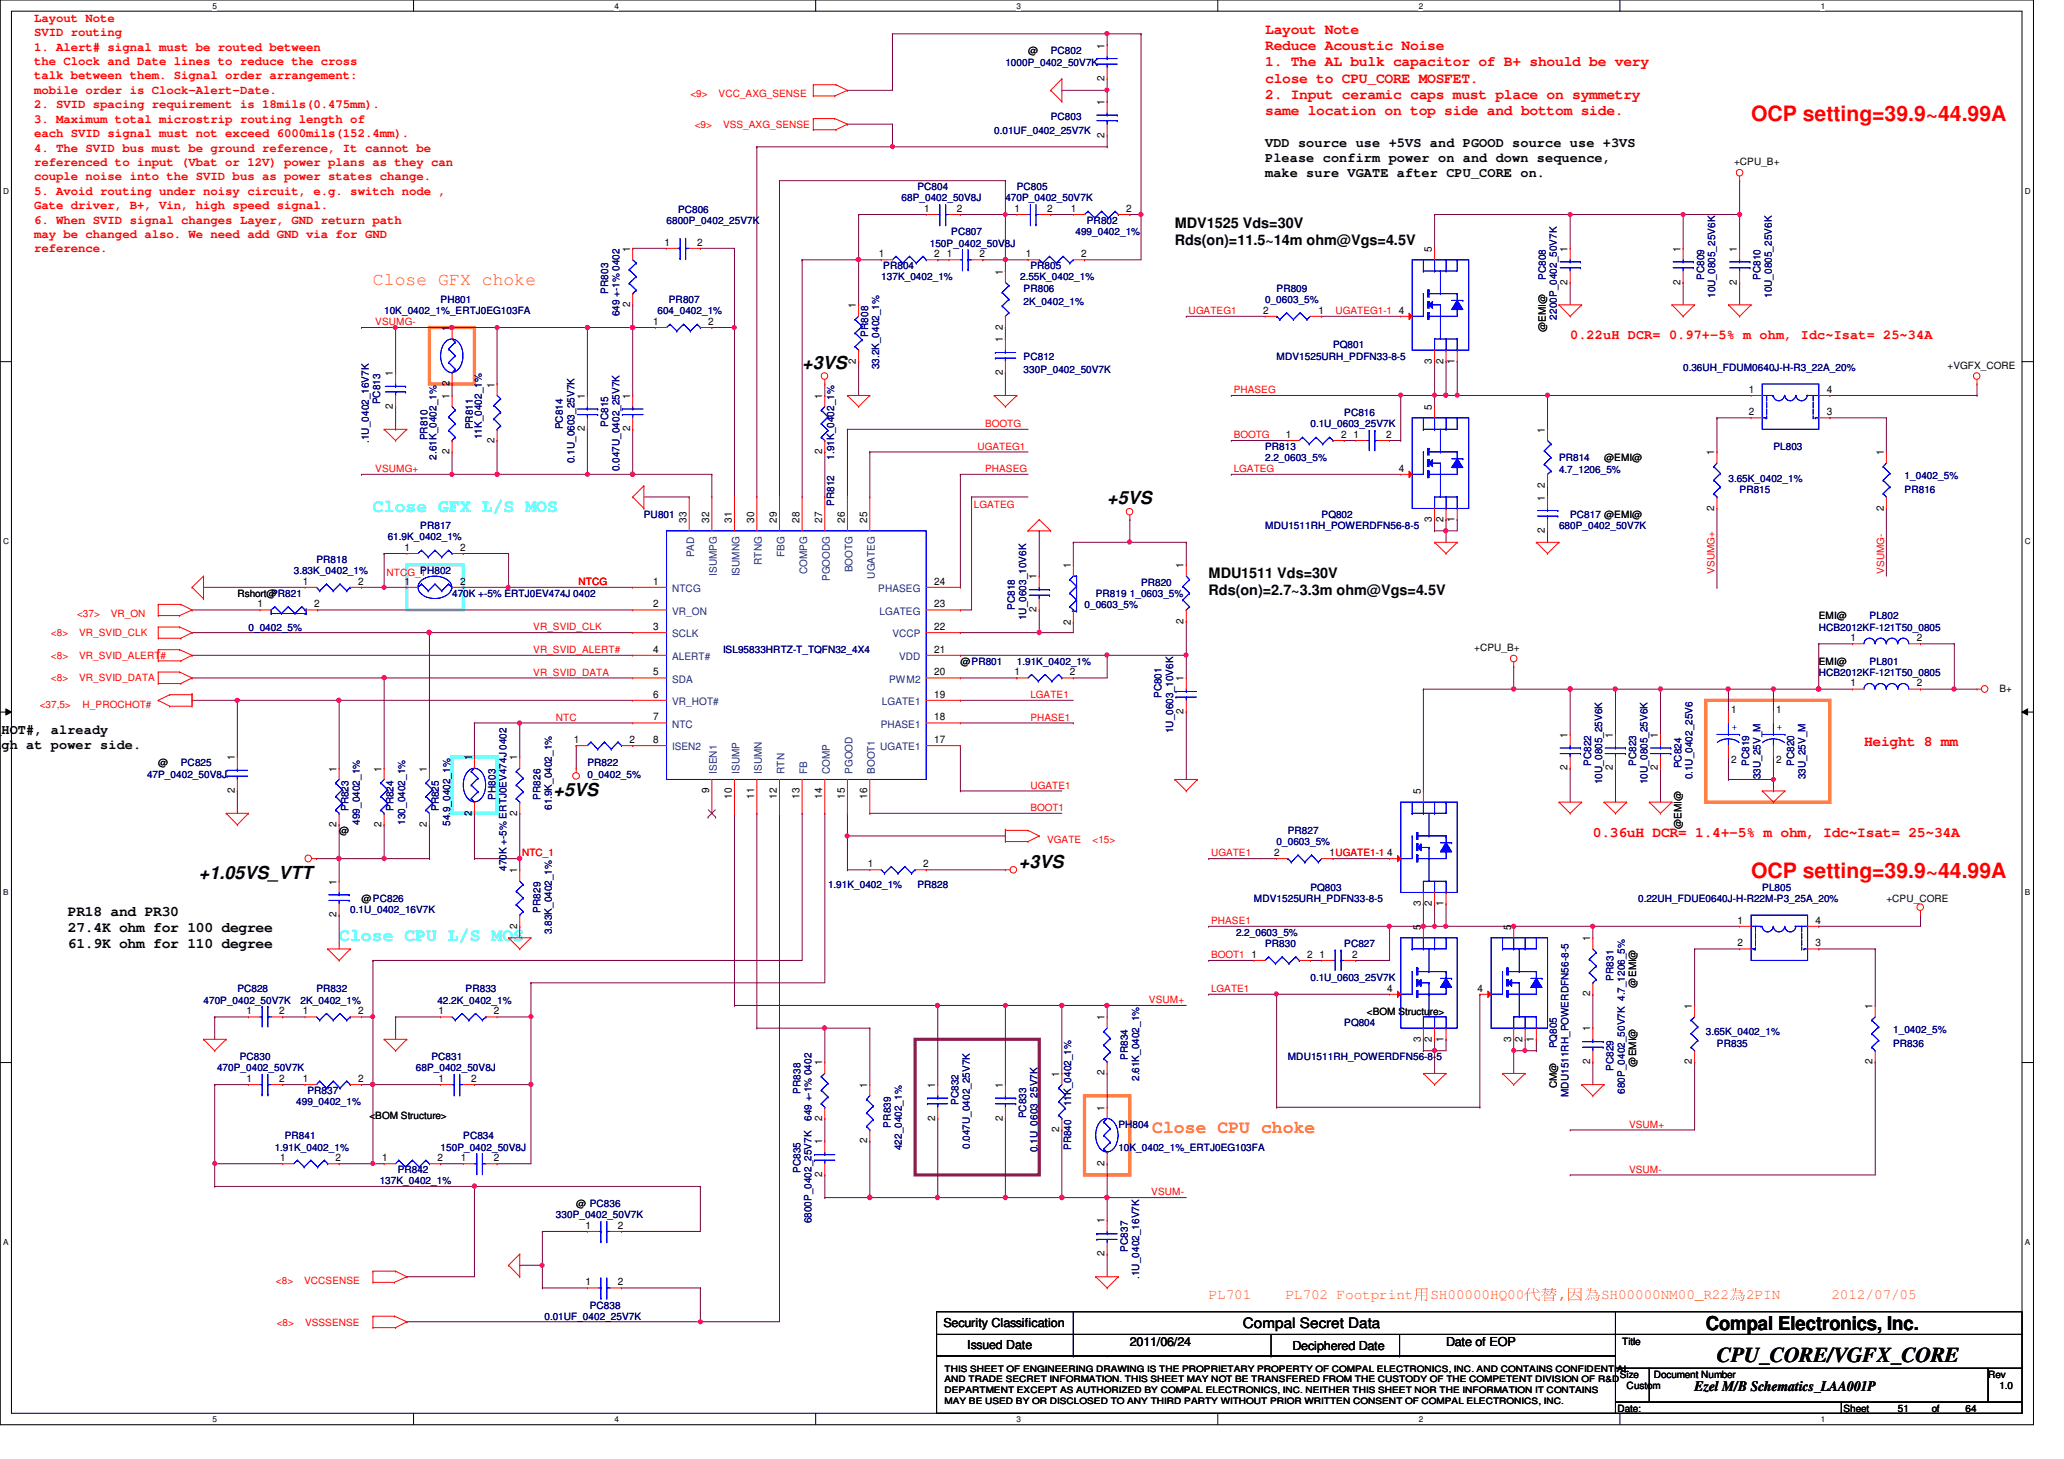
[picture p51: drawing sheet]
<svg xmlns="http://www.w3.org/2000/svg" width="297mm" height="210mm" viewBox="0 0 297 210" stroke-linecap="round" stroke-linejoin="round" font-family="sans-serif">
<defs><g id="words">
<g font-size="3" fill="#f00">
<text x="252" y="17.4">OCP setting=39.9~44.99A</text>
<text x="252" y="126.4">OCP setting=39.9~44.99A</text>
</g>
<text font-size="3" x="247.1" y="195.9">CPU_CORE/VGFX_CORE</text>
<text font-size="2.8" x="245.5" y="191.3">Compal Electronics, Inc.</text>
<g font-size="2.6" fill="#ff8000">
<text x="53.7" y="41.1">Close GFX choke</text>
<text x="165.8" y="163">Close CPU choke</text>
</g>
<g font-size="2.6">
<text x="115.4" y="53">+3VS</text>
<text x="159.3" y="72.5">+5VS</text>
<text x="79.7" y="114.5">+5VS</text>
<text x="146.6" y="124.9">+3VS</text>
<text x="28.6" y="126.5">+1.05VS_VTT</text>
</g>
<g font-size="2.6" fill="#0ff">
<text x="53.7" y="73.6">Close GFX L/S MOS</text>
<text x="48.8" y="135.4">Close CPU L/S MOS</text>
</g>
<g font-size="2.1" fill="#f00">
<text x="182.1" y="4.9">Layout Note</text>
<text x="182.1" y="7.2">Reduce Acoustic Noise</text>
<text x="182.1" y="9.6">1. The AL bulk capacitor of B+ should be very</text>
<text x="182.1" y="11.9">close to CPU_CORE MOSFET.</text>
<text x="182.1" y="14.2">2. Input ceramic caps must place on symmetry</text>
<text x="182.1" y="16.6">same location on top side and bottom side.</text>
<text x="268.3" y="107.4">Height 8 mm</text>
<text x="229.2" y="120.4">0.36uH DCR= 1.4+-5% m ohm, Idc~Isat= 25~34A</text>
</g>
<g font-size="2.1">
<text x="169.1" y="32.8">MDV1525 Vds=30V</text>
<text x="169.1" y="35.2">Rds(on)=11.5~14m ohm@Vgs=4.5V</text>
<text x="173.9" y="83.2">MDU1511 Vds=30V</text>
<text x="173.9" y="85.6">Rds(on)=2.7~3.3m ohm@Vgs=4.5V</text>
<text x="9.8" y="131.7">PR18 and PR30</text>
<text x="9.8" y="134.1">27.4K ohm for 100 degree</text>
<text x="9.8" y="136.4">61.9K ohm for 110 degree</text>
<text x="178.9" y="191.1">Compal Secret Data</text>
<text x="243.9" y="200.1">Ezel M/B Schematics_LAA001P</text>
</g>
<g font-size="2.1" fill="#ff8000">
<text x="173.9" y="186.9">PL701</text>
<text x="185" y="186.9">PL702 Footprint用SH00000HQ00代代,因因SH00000NM00_R22因2PIN</text>
<text x="263.6" y="186.9">2012/07/05</text>
</g>
<g font-size="1.9">
<text x="182.1" y="21.1">VDD source use +5VS and PGOOD source use +3VS</text>
<text x="182.1" y="23.3">Please confirm power on and down sequence,</text>
<text x="182.1" y="25.5">make sure VGATE after CPU_CORE on.</text>
<text x="-1" y="105.6">_HOT#, already</text>
<text x="-1" y="107.8">igh at power side.</text>
</g>
<text font-size="1.9" fill="#f00" x="226" y="48.7">0.22uH DCR= 0.97+-5% m ohm, Idc~Isat= 25~34A</text>
<g font-size="1.8" fill="#f00">
<text x="4.9" y="3.1">Layout Note</text>
<text x="4.9" y="5.2">SVID routing</text>
<text x="4.9" y="7.3">1. Alert# signal must be routed between</text>
<text x="4.9" y="9.4">the Clock and Date lines to reduce the cross</text>
<text x="4.9" y="11.4">talk between them. Signal order arrangement:</text>
<text x="4.9" y="13.5">mobile order is Clock-Alert-Date.</text>
<text x="4.9" y="15.6">2. SVID spacing requirement is 18mils(0.475mm).</text>
<text x="4.9" y="17.7">3. Maximum total microstrip routing length of</text>
<text x="4.9" y="19.7">each SVID signal must not exceed 6000mils(152.4mm).</text>
<text x="4.9" y="21.8">4. The SVID bus must be ground reference, It cannot be</text>
<text x="4.9" y="23.9">referenced to input (Vbat or 12V) power plans as they can</text>
<text x="4.9" y="26">couple noise into the SVID bus as power states change.</text>
<text x="4.9" y="28">5. Avoid routing under noisy circuit, e.g. switch node ,</text>
<text x="4.9" y="30.1">Gate driver, B+, Vin, high speed signal.</text>
<text x="4.9" y="32.2">6. When SVID signal changes Layer, GND return path</text>
<text x="4.9" y="34.2">may be changed also. We need add GND via for GND</text>
<text x="4.9" y="36.3">reference.</text>
</g>
<g font-size="1.8">
<text x="135.8" y="191">Security Classification</text>
<text x="139.2" y="194.1">Issued Date</text>
<text x="162.6" y="193.6">2011/06/24</text>
<text x="186" y="194.2">Deciphered Date</text>
<text x="208.1" y="193.6">Date of EOP</text>
</g>
<g font-size="1.5">
<text x="159" y="11.7" transform="rotate(-90 159 11.7)">2</text>
<text x="159" y="7" transform="rotate(-90 159 7)">1</text>
<text x="159" y="15.1" transform="rotate(-90 159 15.1)">1</text>
<text x="159" y="19.8" transform="rotate(-90 159 19.8)">2</text>
<text x="95.6" y="35.3">1</text>
<text x="100.3" y="35.3">2</text>
<text x="133" y="30.5">1</text>
<text x="137.7" y="30.5">2</text>
<text x="146" y="30.5">1</text>
<text x="150.7" y="30.5">2</text>
<text x="154.1" y="30.5">1</text>
<text x="162.1" y="30.5">2</text>
<text x="90.7" y="36.2" transform="rotate(-90 90.7 36.2)">1</text>
<text x="126.5" y="37">1</text>
<text x="134.4" y="37">2</text>
<text x="136.3" y="37">1</text>
<text x="141" y="37">2</text>
<text x="144.3" y="39.5" transform="rotate(-90 144.3 39.5)">1</text>
<text x="147.6" y="37">1</text>
<text x="155.6" y="37">2</text>
<text x="206.1" y="36.2" transform="rotate(-90 206.1 36.2)">5</text>
<text x="225.6" y="40.9" transform="rotate(-90 225.6 40.9)">2</text>
<text x="225.6" y="36.2" transform="rotate(-90 225.6 36.2)">1</text>
<text x="241.8" y="40.9" transform="rotate(-90 241.8 40.9)">2</text>
<text x="241.8" y="36.2" transform="rotate(-90 241.8 36.2)">1</text>
<text x="250" y="40.9" transform="rotate(-90 250 40.9)">2</text>
<text x="250" y="36.2" transform="rotate(-90 250 36.2)">1</text>
<text x="64.7" y="47.6" transform="rotate(-90 64.7 47.6)">1</text>
<text x="90.7" y="44.2" transform="rotate(-90 90.7 44.2)">2</text>
<text x="94" y="46.7">1</text>
<text x="101.9" y="46.7">2</text>
<text x="123.2" y="44.4" transform="rotate(-90 123.2 44.4)">1</text>
<text x="144.3" y="47.5" transform="rotate(-90 144.3 47.5)">2</text>
<text x="181.8" y="45.1">2</text>
<text x="189.7" y="45.1">1</text>
<text x="201.3" y="45.1">4</text>
<text x="123.2" y="52.3" transform="rotate(-90 123.2 52.3)">2</text>
<text x="144.3" y="53.9" transform="rotate(-90 144.3 53.9)">2</text>
<text x="144.3" y="49.2" transform="rotate(-90 144.3 49.2)">1</text>
<text x="206.1" y="52.3" transform="rotate(-90 206.1 52.3)">3</text>
<text x="207.7" y="52.3" transform="rotate(-90 207.7 52.3)">2</text>
<text x="209.3" y="52.3" transform="rotate(-90 209.3 52.3)">1</text>
<text x="56.6" y="58.8" transform="rotate(-90 56.6 58.8)">2</text>
<text x="56.6" y="54.1" transform="rotate(-90 56.6 54.1)">1</text>
<text x="64.7" y="57.4" transform="rotate(-90 64.7 57.4)">1</text>
<text x="64.7" y="55.6" transform="rotate(-90 64.7 55.6)">2</text>
<text x="71.2" y="55.8" transform="rotate(-90 71.2 55.8)">1</text>
<text x="84.2" y="57.4" transform="rotate(-90 84.2 57.4)">1</text>
<text x="90.7" y="57.4" transform="rotate(-90 90.7 57.4)">1</text>
<text x="118.3" y="57.4" transform="rotate(-90 118.3 57.4)">1</text>
<text x="206.1" y="59" transform="rotate(-90 206.1 59)">5</text>
<text x="251.7" y="56.5">1</text>
<text x="251.7" y="59.7">2</text>
<text x="262.9" y="59.7">3</text>
<text x="262.9" y="56.5">4</text>
<text x="64.7" y="65.3" transform="rotate(-90 64.7 65.3)">2</text>
<text x="71.2" y="63.7" transform="rotate(-90 71.2 63.7)">2</text>
<text x="84.2" y="62.1" transform="rotate(-90 84.2 62.1)">2</text>
<text x="90.7" y="62.1" transform="rotate(-90 90.7 62.1)">2</text>
<text x="118.3" y="65.3" transform="rotate(-90 118.3 65.3)">2</text>
<text x="185" y="63">1</text>
<text x="193" y="63">2</text>
<text x="194.8" y="63">1</text>
<text x="199.5" y="63">2</text>
<text x="222.3" y="62.2" transform="rotate(-90 222.3 62.2)">1</text>
<text x="246.7" y="65.5" transform="rotate(-90 246.7 65.5)">1</text>
<text x="271.1" y="65.5" transform="rotate(-90 271.1 65.5)">1</text>
<text x="201.3" y="67.9">4</text>
<text x="222.3" y="70.2" transform="rotate(-90 222.3 70.2)">2</text>
<text x="98.8" y="75.2" transform="rotate(-90 98.8 75.2)">33</text>
<text x="102.1" y="75.2" transform="rotate(-90 102.1 75.2)">32</text>
<text x="105.3" y="75.2" transform="rotate(-90 105.3 75.2)">31</text>
<text x="108.5" y="75.2" transform="rotate(-90 108.5 75.2)">30</text>
<text x="111.8" y="75.2" transform="rotate(-90 111.8 75.2)">29</text>
<text x="115.1" y="75.2" transform="rotate(-90 115.1 75.2)">28</text>
<text x="118.3" y="75.2" transform="rotate(-90 118.3 75.2)">27</text>
<text x="121.6" y="75.2" transform="rotate(-90 121.6 75.2)">26</text>
<text x="124.8" y="75.2" transform="rotate(-90 124.8 75.2)">25</text>
<text x="206.1" y="75.1" transform="rotate(-90 206.1 75.1)">3</text>
<text x="207.7" y="75.1" transform="rotate(-90 207.7 75.1)">2</text>
<text x="209.3" y="75.1" transform="rotate(-90 209.3 75.1)">1</text>
<text x="222.3" y="76.7" transform="rotate(-90 222.3 76.7)">2</text>
<text x="222.3" y="72" transform="rotate(-90 222.3 72)">1</text>
<text x="246.7" y="73.4" transform="rotate(-90 246.7 73.4)">2</text>
<text x="271.1" y="73.4" transform="rotate(-90 271.1 73.4)">2</text>
<text x="58.2" y="79.2">1</text>
<text x="66.2" y="79.2">2</text>
<text x="149.2" y="83.4" transform="rotate(-90 149.2 83.4)">1</text>
<text x="154.1" y="81.7" transform="rotate(-90 154.1 81.7)">1</text>
<text x="170.3" y="81.7" transform="rotate(-90 170.3 81.7)">1</text>
<text x="37.1" y="87.4">1</text>
<text x="43.6" y="84.1">1</text>
<text x="45.2" y="87.4">2</text>
<text x="51.6" y="84.1">2</text>
<text x="58.2" y="84.1">1</text>
<text x="66.2" y="84.1">2</text>
<text x="94" y="84.1">1</text>
<text x="94" y="87.4">2</text>
<text x="134.4" y="87.4">23</text>
<text x="134.4" y="84.1">24</text>
<text x="149.2" y="88.1" transform="rotate(-90 149.2 88.1)">2</text>
<text x="154.1" y="89.9" transform="rotate(-90 154.1 89.9)">2</text>
<text x="170.3" y="89.7" transform="rotate(-90 170.3 89.7)">2</text>
<text x="94" y="90.6">3</text>
<text x="94" y="93.9">4</text>
<text x="134.4" y="93.9">21</text>
<text x="134.4" y="90.6">22</text>
<text x="266.3" y="92.2">1</text>
<text x="275.9" y="92.2">2</text>
<text x="94" y="97.2">5</text>
<text x="94" y="100.4">6</text>
<text x="134.4" y="100.4">19</text>
<text x="134.4" y="97.2">20</text>
<text x="146" y="97.2">1</text>
<text x="154" y="97.2">2</text>
<text x="170.3" y="98" transform="rotate(-90 170.3 98)">1</text>
<text x="266.3" y="98.8">1</text>
<text x="275.9" y="98.8">2</text>
<text x="82.6" y="106.9">1</text>
<text x="90.6" y="106.9">2</text>
<text x="94" y="103.6">7</text>
<text x="94" y="106.9">8</text>
<text x="134.4" y="106.9">17</text>
<text x="134.4" y="103.6">18</text>
<text x="170.3" y="102.7" transform="rotate(-90 170.3 102.7)">2</text>
<text x="225.6" y="106.1" transform="rotate(-90 225.6 106.1)">1</text>
<text x="232.1" y="106.1" transform="rotate(-90 232.1 106.1)">1</text>
<text x="238.6" y="106.1" transform="rotate(-90 238.6 106.1)">1</text>
<text x="249.1" y="102.5">1</text>
<text x="255.6" y="102.5">1</text>
<text x="33.8" y="109.4" transform="rotate(-90 33.8 109.4)">1</text>
<text x="48.4" y="111" transform="rotate(-90 48.4 111)">1</text>
<text x="54.9" y="111" transform="rotate(-90 54.9 111)">1</text>
<text x="61.4" y="111" transform="rotate(-90 61.4 111)">1</text>
<text x="67.9" y="109.4" transform="rotate(-90 67.9 109.4)">1</text>
<text x="74.4" y="109.4" transform="rotate(-90 74.4 109.4)">1</text>
<text x="225.6" y="110.8" transform="rotate(-90 225.6 110.8)">2</text>
<text x="232.1" y="110.8" transform="rotate(-90 232.1 110.8)">2</text>
<text x="238.6" y="110.8" transform="rotate(-90 238.6 110.8)">2</text>
<text x="249.1" y="109.8">2</text>
<text x="255.6" y="109.8">2</text>
<text x="33.8" y="114.1" transform="rotate(-90 33.8 114.1)">2</text>
<text x="48.4" y="119" transform="rotate(-90 48.4 119)">2</text>
<text x="54.9" y="119" transform="rotate(-90 54.9 119)">2</text>
<text x="61.4" y="119" transform="rotate(-90 61.4 119)">2</text>
<text x="67.9" y="117.3" transform="rotate(-90 67.9 117.3)">2</text>
<text x="74.4" y="117.3" transform="rotate(-90 74.4 117.3)">2</text>
<text x="102.1" y="114.1" transform="rotate(-90 102.1 114.1)">9</text>
<text x="105.3" y="114.9" transform="rotate(-90 105.3 114.9)">10</text>
<text x="108.5" y="114.9" transform="rotate(-90 108.5 114.9)">11</text>
<text x="111.8" y="114.9" transform="rotate(-90 111.8 114.9)">12</text>
<text x="115.1" y="114.9" transform="rotate(-90 115.1 114.9)">13</text>
<text x="118.3" y="114.9" transform="rotate(-90 118.3 114.9)">14</text>
<text x="121.6" y="114.9" transform="rotate(-90 121.6 114.9)">15</text>
<text x="124.8" y="114.9" transform="rotate(-90 124.8 114.9)">16</text>
<text x="204.5" y="114.3" transform="rotate(-90 204.5 114.3)">5</text>
<text x="74.4" y="125.6" transform="rotate(-90 74.4 125.6)">1</text>
<text x="124.9" y="124.8">1</text>
<text x="132.8" y="124.8">2</text>
<text x="183.4" y="123.1">2</text>
<text x="191.3" y="123.1">1UGATE1-1</text>
<text x="199.6" y="123.1">4</text>
<text x="48.4" y="132" transform="rotate(-90 48.4 132)">2</text>
<text x="48.4" y="127.3" transform="rotate(-90 48.4 127.3)">1</text>
<text x="204.5" y="130.3" transform="rotate(-90 204.5 130.3)">3</text>
<text x="206.1" y="130.3" transform="rotate(-90 206.1 130.3)">2</text>
<text x="207.7" y="130.3" transform="rotate(-90 207.7 130.3)">1</text>
<text x="74.4" y="133.6" transform="rotate(-90 74.4 133.6)">2</text>
<text x="180.1" y="137.8">1</text>
<text x="188.1" y="137.8">2</text>
<text x="189.9" y="137.8">1</text>
<text x="194.6" y="137.8">2</text>
<text x="204.5" y="133.8" transform="rotate(-90 204.5 133.8)">5</text>
<text x="217.5" y="133.8" transform="rotate(-90 217.5 133.8)">5</text>
<text x="228.9" y="135.4" transform="rotate(-90 228.9 135.4)">1</text>
<text x="250.1" y="132.9">1</text>
<text x="250.1" y="136.1">2</text>
<text x="261.3" y="136.1">3</text>
<text x="261.3" y="132.9">4</text>
<text x="199.6" y="142.7">4</text>
<text x="212.6" y="142.7">4</text>
<text x="228.9" y="143.3" transform="rotate(-90 228.9 143.3)">2</text>
<text x="35.5" y="145.9">1</text>
<text x="40.2" y="145.9">2</text>
<text x="43.6" y="145.9">1</text>
<text x="51.6" y="145.9">2</text>
<text x="63.1" y="145.9">1</text>
<text x="71.1" y="145.9">2</text>
<text x="159" y="146.8" transform="rotate(-90 159 146.8)">1</text>
<text x="204.5" y="149.9" transform="rotate(-90 204.5 149.9)">3</text>
<text x="206.1" y="149.9" transform="rotate(-90 206.1 149.9)">2</text>
<text x="207.7" y="149.9" transform="rotate(-90 207.7 149.9)">1</text>
<text x="217.5" y="149.9" transform="rotate(-90 217.5 149.9)">3</text>
<text x="219.1" y="149.9" transform="rotate(-90 219.1 149.9)">2</text>
<text x="220.7" y="149.9" transform="rotate(-90 220.7 149.9)">1</text>
<text x="228.9" y="148.4" transform="rotate(-90 228.9 148.4)">1</text>
<text x="243.5" y="145.2" transform="rotate(-90 243.5 145.2)">1</text>
<text x="269.5" y="145.2" transform="rotate(-90 269.5 145.2)">1</text>
<text x="35.5" y="155.7">1</text>
<text x="40.2" y="155.7">2</text>
<text x="43.6" y="155.7">1</text>
<text x="51.6" y="155.7">2</text>
<text x="63.1" y="155.7">1</text>
<text x="67.8" y="155.7">2</text>
<text x="118.3" y="153.3" transform="rotate(-90 118.3 153.3)">1</text>
<text x="152.4" y="154.9" transform="rotate(-90 152.4 154.9)">1</text>
<text x="159" y="154.7" transform="rotate(-90 159 154.7)">2</text>
<text x="228.9" y="153.1" transform="rotate(-90 228.9 153.1)">2</text>
<text x="243.5" y="153.1" transform="rotate(-90 243.5 153.1)">2</text>
<text x="269.5" y="153.1" transform="rotate(-90 269.5 153.1)">2</text>
<text x="118.3" y="161.2" transform="rotate(-90 118.3 161.2)">2</text>
<text x="124.8" y="156.5" transform="rotate(-90 124.8 156.5)">1</text>
<text x="134.6" y="161.2" transform="rotate(-90 134.6 161.2)">2</text>
<text x="134.6" y="156.5" transform="rotate(-90 134.6 156.5)">1</text>
<text x="144.3" y="161.2" transform="rotate(-90 144.3 161.2)">2</text>
<text x="144.3" y="156.5" transform="rotate(-90 144.3 156.5)">1</text>
<text x="159" y="159.8" transform="rotate(-90 159 159.8)">1</text>
<text x="40.3" y="167">1</text>
<text x="48.3" y="167">2</text>
<text x="55" y="167">1</text>
<text x="62.9" y="167">2</text>
<text x="66.3" y="167">1</text>
<text x="71.1" y="167">2</text>
<text x="118.3" y="164.6" transform="rotate(-90 118.3 164.6)">1</text>
<text x="124.8" y="164.5" transform="rotate(-90 124.8 164.5)">2</text>
<text x="152.4" y="162.9" transform="rotate(-90 152.4 162.9)">2</text>
<text x="159" y="167.7" transform="rotate(-90 159 167.7)">2</text>
<text x="118.3" y="169.4" transform="rotate(-90 118.3 169.4)">2</text>
<text x="84.2" y="176.8">1</text>
<text x="88.9" y="176.8">2</text>
<text x="159" y="176" transform="rotate(-90 159 176)">1</text>
<text x="84.2" y="184.9">1</text>
<text x="88.9" y="184.9">2</text>
<text x="159" y="180.8" transform="rotate(-90 159 180.8)">2</text>
</g>
<g font-size="1.5" fill="#004080">
<text x="99.9" y="80.2" transform="rotate(-90 99.9 80.2)">PAD</text>
<text x="103.2" y="82.8" transform="rotate(-90 103.2 82.8)">ISUMPG</text>
<text x="106.4" y="82.9" transform="rotate(-90 106.4 82.9)">ISUMNG</text>
<text x="109.6" y="81.3" transform="rotate(-90 109.6 81.3)">RTNG</text>
<text x="112.9" y="80.1" transform="rotate(-90 112.9 80.1)">FBG</text>
<text x="116.2" y="82.6" transform="rotate(-90 116.2 82.6)">COMPG</text>
<text x="119.4" y="83.6" transform="rotate(-90 119.4 83.6)">PGOODG</text>
<text x="122.7" y="82.3" transform="rotate(-90 122.7 82.3)">BOOTG</text>
<text x="125.9" y="83.3" transform="rotate(-90 125.9 83.3)">UGATEG</text>
<text x="96.7" y="85.2">NTCG</text>
<text x="96.7" y="88.4">VR_ON</text>
<text x="126.4" y="85.2">PHASEG</text>
<text x="126.6" y="88.4">LGATEG</text>
<text x="96.7" y="91.7">SCLK</text>
<text x="96.7" y="95">ALERT#</text>
<text x="128.4" y="91.7">VCCP</text>
<text x="129.4" y="95">VDD</text>
<text x="96.7" y="98.2">SDA</text>
<text x="96.7" y="101.4">VR_HOT#</text>
<text x="126.9" y="101.4">LGATE1</text>
<text x="128" y="98.2">PWM2</text>
<text x="96.7" y="104.7">NTC</text>
<text x="96.7" y="107.9">ISEN2</text>
<text x="126.7" y="107.9">UGATE1</text>
<text x="126.7" y="104.7">PHASE1</text>
<text x="103.2" y="111.3" transform="rotate(-90 103.2 111.3)">ISEN1</text>
<text x="106.4" y="111.3" transform="rotate(-90 106.4 111.3)">ISUMP</text>
<text x="109.6" y="111.3" transform="rotate(-90 109.6 111.3)">ISUMN</text>
<text x="112.9" y="111.3" transform="rotate(-90 112.9 111.3)">RTN</text>
<text x="116.2" y="111.3" transform="rotate(-90 116.2 111.3)">FB</text>
<text x="119.4" y="111.3" transform="rotate(-90 119.4 111.3)">COMP</text>
<text x="122.7" y="111.3" transform="rotate(-90 122.7 111.3)">PGOOD</text>
<text x="125.9" y="111.3" transform="rotate(-90 125.9 111.3)">BOOT1</text>
</g>
<g font-size="1.4" fill="#000080">
<text x="144.7" y="9.5">1000P_0402_50V7K</text>
<text x="151.2" y="7.8">PC802</text>
<text x="151.2" y="17.3">PC803</text>
<text x="143.1" y="19.2">0.01UF_0402_25V7K</text>
<text x="129.7" y="29">68P_0402_50V8J</text>
<text x="132" y="27.3">PC804</text>
<text x="144.7" y="29">470P_0402_50V7K</text>
<text x="146.3" y="27.3">PC805</text>
<text x="95.9" y="32.2">6800P_0402_25V7K</text>
<text x="97.6" y="30.6">PC806</text>
<text x="133.8" y="35.5">150P_0402_50V8J</text>
<text x="136.9" y="33.9">PC807</text>
<text x="154.8" y="33.9">499_0402_1%</text>
<text x="156.4" y="32.2">PR802</text>
<text x="126.8" y="40.3">137K_0402_1%</text>
<text x="127.1" y="38.7">PR804</text>
<text x="146.8" y="40.3">2.55K_0402_1%</text>
<text x="147.3" y="42">PR806</text>
<text x="148.3" y="38.7">PR805</text>
<text x="183.7" y="42">PR809</text>
<text x="222.5" y="40.3" transform="rotate(-90 222.5 40.3)">PC808</text>
<text x="245.2" y="40.3" transform="rotate(-90 245.2 40.3)">PC809</text>
<text x="253.4" y="40.3" transform="rotate(-90 253.4 40.3)">PC810</text>
<text x="55.3" y="45.2">10K_0402_1%_ERTJ0EG103FA</text>
<text x="63.4" y="43.6">PH801</text>
<text x="87.5" y="42.2" transform="rotate(-90 87.5 42.2)">PR803</text>
<text x="89.2" y="45.5" transform="rotate(-90 89.2 45.5)">649 +-1% 0402</text>
<text x="94.6" y="45.2">604_0402_1%</text>
<text x="96.3" y="43.6">PR807</text>
<text x="147.3" y="43.9">2K_0402_1%</text>
<text x="182.1" y="43.6">0_0603_5%</text>
<text x="224.1" y="46" transform="rotate(-90 224.1 46)">2200P_0402_50V7K</text>
<text x="246.8" y="42.9" transform="rotate(-90 246.8 42.9)">10U_0805_25V6K</text>
<text x="255" y="42.9" transform="rotate(-90 255 42.9)">10U_0805_25V6K</text>
<text x="124.9" y="48.4" transform="rotate(-90 124.9 48.4)">PR808</text>
<text x="126.5" y="53.1" transform="rotate(-90 126.5 53.1)">33.2K_0402_1%</text>
<text x="147.3" y="51.7">PC812</text>
<text x="147.3" y="53.7">330P_0402_50V7K</text>
<text x="183.7" y="51.7">MDV1525URH_PDFN33-8-5</text>
<text x="191.9" y="50.1">PQ801</text>
<text x="242.2" y="53.3">0.36UH_FDUM0640J-H-R3_22A_20%</text>
<text x="54.7" y="58.2" transform="rotate(-90 54.7 58.2)">PC813</text>
<text x="193.5" y="59.9">PC816</text>
<text x="53.1" y="63.7" transform="rotate(-90 53.1 63.7)">.1U_0402_16V7K</text>
<text x="61.5" y="63.4" transform="rotate(-90 61.5 63.4)">PR810</text>
<text x="68" y="61.8" transform="rotate(-90 68 61.8)">PR811</text>
<text x="69.3" y="63.2" transform="rotate(-90 69.3 63.2)">11K_0402_1%</text>
<text x="81" y="61.8" transform="rotate(-90 81 61.8)">PC814</text>
<text x="87.5" y="61.4" transform="rotate(-90 87.5 61.4)">PC815</text>
<text x="182.1" y="64.7">PR813</text>
<text x="188.6" y="61.5">0.1U_0603_25V7K</text>
<text x="255.2" y="64.7">PL803</text>
<text x="62.8" y="66.1" transform="rotate(-90 62.8 66.1)">2.61K_0402_1%</text>
<text x="82.7" y="66.6" transform="rotate(-90 82.7 66.6)">0.1U_0603_25V7K</text>
<text x="89.2" y="67.8" transform="rotate(-90 89.2 67.8)">0.047U_0402_25V7K</text>
<text x="120.1" y="66.1" transform="rotate(-90 120.1 66.1)">1.91K_0402_1%</text>
<text x="182.1" y="66.4">2.2_0603_5%</text>
<text x="224.4" y="66.4">PR814</text>
<text x="224.4" y="68">4.7_1206_5%</text>
<text x="248.7" y="69.3">3.65K_0402_1%</text>
<text x="250.4" y="70.9">PR815</text>
<text x="274.1" y="70.9">PR816</text>
<text x="274.1" y="69">1_0402_5%</text>
<text x="55.8" y="77.7">61.9K_0402_1%</text>
<text x="60.5" y="76.1">PR817</text>
<text x="92.7" y="74.5">PU801</text>
<text x="120.1" y="72.8" transform="rotate(-90 120.1 72.8)">PR812</text>
<text x="182.1" y="76.1">MDU1511RH_POWERDFN56-8-5</text>
<text x="190.2" y="74.5">PQ802</text>
<text x="224.4" y="76.1">680P_0402_50V7K</text>
<text x="226" y="74.5">PC817 @EMI@</text>
<text x="42.3" y="82.6">3.83K_0402_1%</text>
<text x="45.5" y="81">PR818</text>
<text x="60.5" y="82.6">PH802</text>
<text x="39" y="85.9">PR821</text>
<text x="65.1" y="85.9">470K +-5% ERTJ0EV474J 0402</text>
<text x="146" y="87.8" transform="rotate(-90 146 87.8)">PC818</text>
<text x="147.7" y="89.2" transform="rotate(-90 147.7 89.2)">1U_0603_10V6K</text>
<text x="156.1" y="87.5">0_0603_5%</text>
<text x="157.7" y="85.9">PR819</text>
<text x="162.6" y="85.9">1_0603_5%</text>
<text x="164.2" y="84.2">PR820</text>
<text x="269.1" y="89.1">PL802</text>
<text x="35.8" y="90.8">0_0402_5%</text>
<text x="104.1" y="94">ISL95833HRTZ-T_TQFN32_4X4</text>
<text x="146.3" y="95.6">1.91K_0402_1%</text>
<text x="261.7" y="90.8">HCB2012KF-121T50_0805</text>
<text x="269.1" y="95.6">PL801</text>
<text x="167.2" y="100.5" transform="rotate(-90 167.2 100.5)">PC801</text>
<text x="261.7" y="97.2">HCB2012KF-121T50_0805</text>
<text x="168.8" y="105.5" transform="rotate(-90 168.8 105.5)">1U_0603_10V6K</text>
<text x="21.2" y="111.9">47P_0402_50V8J</text>
<text x="26" y="110.2">PC825</text>
<text x="84.5" y="110.2">PR822</text>
<text x="84.5" y="111.9">0_0402_5%</text>
<text x="229" y="110.2" transform="rotate(-90 229 110.2)">PC822</text>
<text x="230.6" y="112.8" transform="rotate(-90 230.6 112.8)">10U_0805_25V6K</text>
<text x="235.5" y="110.2" transform="rotate(-90 235.5 110.2)">PC823</text>
<text x="237.1" y="112.8" transform="rotate(-90 237.1 112.8)">10U_0805_25V6K</text>
<text x="242" y="110.5" transform="rotate(-90 242 110.5)">PC824</text>
<text x="243.6" y="112.1" transform="rotate(-90 243.6 112.1)">0.1U_0402_25V6</text>
<text x="251.7" y="110.2" transform="rotate(-90 251.7 110.2)">PC819</text>
<text x="253.4" y="112.1" transform="rotate(-90 253.4 112.1)">33U_25V_M</text>
<text x="258.2" y="110.2" transform="rotate(-90 258.2 110.2)">PC820</text>
<text x="259.8" y="112.1" transform="rotate(-90 259.8 112.1)">33U_25V_M</text>
<text x="50.2" y="116.7" transform="rotate(-90 50.2 116.7)">PR823</text>
<text x="51.8" y="118.7" transform="rotate(-90 51.8 118.7)">499_0402_1%</text>
<text x="56.6" y="116.7" transform="rotate(-90 56.6 116.7)">PR824</text>
<text x="58.3" y="118.7" transform="rotate(-90 58.3 118.7)">130_0402_1%</text>
<text x="63.2" y="116.7" transform="rotate(-90 63.2 116.7)">PR825</text>
<text x="64.8" y="118.8" transform="rotate(-90 64.8 118.8)">54.9_0402_1%</text>
<text x="71.3" y="115.1" transform="rotate(-90 71.3 115.1)">PH803</text>
<text x="77.8" y="115.1" transform="rotate(-90 77.8 115.1)">PR826</text>
<text x="79.4" y="116.5" transform="rotate(-90 79.4 116.5)">61.9K_0402_1%</text>
<text x="72.9" y="125.3" transform="rotate(-90 72.9 125.3)">470K +-5% ERTJ0EV474J 0402</text>
<text x="183.7" y="121.6">0_0603_5%</text>
<text x="185.3" y="120">PR827</text>
<text x="50.4" y="131.4">0.1U_0402_16V7K</text>
<text x="77.8" y="131.3" transform="rotate(-90 77.8 131.3)">PR829</text>
<text x="119.2" y="127.8">1.91K_0402_1%</text>
<text x="132" y="127.8">PR828</text>
<text x="180.5" y="129.8">MDV1525URH_PDFN33-8-5</text>
<text x="188.6" y="128.1">PQ803</text>
<text x="235.8" y="129.8">0.22UH_FDUE0640J-H-R22M-P3_25A_20%</text>
<text x="253.6" y="128.1">PL805</text>
<text x="79.4" y="134.4" transform="rotate(-90 79.4 134.4)">3.83K_0402_1%</text>
<text x="177.9" y="134.6">2.2_0603_5%</text>
<text x="182.1" y="136.3">PR830</text>
<text x="193.5" y="136.3">PC827</text>
<text x="34.2" y="142.7">PC828</text>
<text x="45.5" y="142.7">PR832</text>
<text x="67" y="142.7">PR833</text>
<text x="188.6" y="141.1">0.1U_0603_25V7K</text>
<text x="232.2" y="141.1" transform="rotate(-90 232.2 141.1)">PR831</text>
<text x="29.3" y="144.4">470P_0402_50V7K</text>
<text x="43.3" y="144.4">2K_0402_1%</text>
<text x="62.9" y="144.4">42.2K_0402_1%</text>
<text x="193.5" y="147.7">PQ804</text>
<text x="245.5" y="148.9">3.65K_0402_1%</text>
<text x="272.5" y="148.6">1_0402_5%</text>
<text x="31.2" y="154.1">470P_0402_50V7K</text>
<text x="34.5" y="152.5">PC830</text>
<text x="59.9" y="154.1">68P_0402_50V8J</text>
<text x="62.1" y="152.5">PC831</text>
<text x="162.3" y="152.5" transform="rotate(-90 162.3 152.5)">PR834</text>
<text x="164" y="155.5" transform="rotate(-90 164 155.5)">2.61K_0402_1%</text>
<text x="185.3" y="152.5">MDU1511RH_POWERDFN56-8-5</text>
<text x="224.1" y="150.8" transform="rotate(-90 224.1 150.8)">PQ805</text>
<text x="232.2" y="154.1" transform="rotate(-90 232.2 154.1)">PC829</text>
<text x="247.1" y="150.6">PR835</text>
<text x="272.5" y="150.6">PR836</text>
<text x="42.6" y="159">499_0402_1%</text>
<text x="44.2" y="157.4">PR837</text>
<text x="115.2" y="157.4" transform="rotate(-90 115.2 157.4)">PR838</text>
<text x="116.8" y="161.2" transform="rotate(-90 116.8 161.2)">649 +-1% 0402</text>
<text x="137.9" y="159" transform="rotate(-90 137.9 159)">PC832</text>
<text x="147.7" y="160.9" transform="rotate(-90 147.7 160.9)">PC833</text>
<text x="154.2" y="159.1" transform="rotate(-90 154.2 159.1)">11K_0402_1%</text>
<text x="225.7" y="157.8" transform="rotate(-90 225.7 157.8)">MDU1511RH_POWERDFN56-8-5</text>
<text x="233.8" y="157.4" transform="rotate(-90 233.8 157.4)">680P_0402_50V7K 4.7_1206_5%</text>
<text x="39.5" y="165.5">1.91K_0402_1%</text>
<text x="41" y="163.9">PR841</text>
<text x="63.4" y="165.5">150P_0402_50V8J</text>
<text x="66.7" y="163.9">PC834</text>
<text x="128.2" y="162.2" transform="rotate(-90 128.2 162.2)">PR839</text>
<text x="129.8" y="165.5" transform="rotate(-90 129.8 165.5)">422_0402_1%</text>
<text x="139.6" y="165.3" transform="rotate(-90 139.6 165.3)">0.047U_0402_25V7K</text>
<text x="149.3" y="165.8" transform="rotate(-90 149.3 165.8)">0.1U_0603_25V7K</text>
<text x="154.2" y="165.5" transform="rotate(-90 154.2 165.5)">PR840</text>
<text x="160.9" y="162.3">PH804</text>
<text x="160.9" y="165.5">10K_0402_1%_ERTJ0EG103FA</text>
<text x="54.6" y="170.4">137K_0402_1%</text>
<text x="57.2" y="168.8">PR842</text>
<text x="115.2" y="168.7" transform="rotate(-90 115.2 168.7)">PC835</text>
<text x="80" y="175.3">330P_0402_50V7K</text>
<text x="116.8" y="176" transform="rotate(-90 116.8 176)">6800P_0402_25V7K</text>
<text x="162.3" y="180.1" transform="rotate(-90 162.3 180.1)">PC837</text>
<text x="164" y="184" transform="rotate(-90 164 184)">.1U_0402_16V7K</text>
<text x="78.4" y="189.9">0.01UF_0402_25V7K</text>
<text x="84.9" y="188.3">PC838</text>
</g>
<g font-size="1.4">
<text x="148" y="7.8">@</text>
<text x="249.6" y="23.8">+CPU_B+</text>
<text x="222.5" y="47.8" transform="rotate(-90 222.5 47.8)">@EMI@</text>
<text x="280.3" y="53">+VGFX_CORE</text>
<text x="230.8" y="66.4">@EMI@</text>
<text x="34.2" y="85.9">Rshort@</text>
<text x="261.7" y="89.1">EMI@</text>
<text x="138.2" y="95.6">@PR801</text>
<text x="212.2" y="93.7">+CPU_B+</text>
<text x="261.7" y="95.6">EMI@</text>
<text x="287.7" y="99.5">B+</text>
<text x="22.8" y="110.2">@</text>
<text x="242" y="119.3" transform="rotate(-90 242 119.3)">@EMI@</text>
<text x="48.8" y="120">@</text>
<text x="52" y="129.8">@PC826</text>
<text x="271.5" y="129.8">+CPU_CORE</text>
<text x="235.5" y="142.1" transform="rotate(-90 235.5 142.1)">@EMI@</text>
<text x="196.7" y="146">&lt;BOM Structure&gt;</text>
<text x="235.5" y="153.5" transform="rotate(-90 235.5 153.5)">@EMI@</text>
<text x="53.2" y="161">&lt;BOM Structure&gt;</text>
<text x="224.1" y="156.5" transform="rotate(-90 224.1 156.5)">CM@</text>
<text x="82.9" y="173.7">@ PC836</text>
<text x="233.5" y="193.5">Title</text>
<text x="232.8" y="203.1">Date:</text>
<text x="233.1" y="198.2">Size</text>
<text x="234.1" y="199.8">Custom</text>
<text x="238" y="198.2">Document Number</text>
<text x="265.3" y="203.1">Sheet</text>
<text x="273.1" y="203.1">51</text>
<text x="278" y="203.1">of</text>
<text x="282.9" y="203.1">64</text>
<text x="286.1" y="198.2">Rev</text>
<text x="287.7" y="199.8">1.0</text>
</g>
<g font-size="1.4" fill="#f00">
<text x="99.4" y="14">&lt;9&gt;</text>
<text x="103.4" y="14">VCC_AXG_SENSE</text>
<text x="100" y="18.4">&lt;9&gt;</text>
<text x="104.1" y="18.4">VSS_AXG_SENSE</text>
<text x="54" y="46.8">VSUMG-</text>
<text x="171.1" y="45.2">UGATEG1</text>
<text x="192.2" y="45.2">UGATEG1-1</text>
<text x="177.5" y="56.6">PHASEG</text>
<text x="140.7" y="64.7">UGATEG1</text>
<text x="141.8" y="61.4">BOOTG</text>
<text x="177.5" y="63">BOOTG</text>
<text x="54" y="67.9">VSUMG+</text>
<text x="141.8" y="67.9">PHASEG</text>
<text x="177.5" y="67.9">LGATEG</text>
<text x="140.2" y="73.1">LGATEG</text>
<text x="55.6" y="82.9">NTCG_1</text>
<text x="246.8" y="82.5" transform="rotate(-90 246.8 82.5)">VSUMG+</text>
<text x="271.1" y="82.5" transform="rotate(-90 271.1 82.5)">VSUMG-</text>
<text x="11.1" y="88.8">&lt;37&gt;</text>
<text x="16" y="88.8">VR_ON</text>
<text x="83.3" y="84.2">NTCG</text>
<text x="7.3" y="94.8">&lt;8&gt;</text>
<text x="7.3" y="91.6">&lt;8&gt;</text>
<text x="11.4" y="94.8">VR_SVID_ALERT#</text>
<text x="11.4" y="91.6">VR_SVID_CLK</text>
<text x="76.7" y="90.7">VR_SVID_CLK</text>
<text x="76.7" y="93.9">VR_SVID_ALERT#</text>
<text x="5.7" y="101.8">&lt;37,5&gt;</text>
<text x="7.3" y="98">&lt;8&gt;</text>
<text x="11.4" y="98">VR_SVID_DATA</text>
<text x="11.9" y="101.8">H_PROCHOT#</text>
<text x="76.7" y="97.2">VR_SVID_DATA</text>
<text x="148.3" y="100.4">LGATE1</text>
<text x="80" y="103.7">NTC</text>
<text x="148.3" y="103.7">PHASE1</text>
<text x="148.3" y="113.5">UGATE1</text>
<text x="148.3" y="116.7">BOOT1</text>
<text x="75.1" y="123.2">NTC_1</text>
<text x="150.7" y="121.3">VGATE</text>
<text x="157.2" y="121.3">&lt;15&gt;</text>
<text x="174.3" y="123.2">UGATE1</text>
<text x="174.3" y="132.9">PHASE1</text>
<text x="174.3" y="137.8">BOOT1</text>
<text x="174.3" y="142.7">LGATE1</text>
<text x="165.4" y="144.3">VSUM+</text>
<text x="234.4" y="162.2">VSUM+</text>
<text x="165.7" y="172">VSUM-</text>
<text x="234.4" y="168.7">VSUM-</text>
<text x="39.7" y="184.7">&lt;8&gt;</text>
<text x="43.8" y="184.7">VCCSENSE</text>
<text x="39.8" y="190.7">&lt;8&gt;</text>
<text x="43.9" y="190.7">VSSSENSE</text>
</g>
<g font-size="1.4" fill="#00f">
<text x="249.2" y="105">+</text>
<text x="255.7" y="105">+</text>
</g>
<g font-size="1.3">
<text x="135.9" y="197.4">THIS SHEET OF ENGINEERING DRAWING IS THE PROPRIETARY PROPERTY OF COMPAL ELECTRONICS, INC. AND CONTAINS CONFIDENTIAL</text>
<text x="135.9" y="198.9">AND TRADE SECRET INFORMATION. THIS SHEET MAY NOT BE TRANSFERED FROM THE CUSTODY OF THE COMPETENT DIVISION OF R&amp;D</text>
<text x="135.9" y="200.4">DEPARTMENT EXCEPT AS AUTHORIZED BY COMPAL ELECTRONICS, INC. NEITHER THIS SHEET NOR THE INFORMATION IT CONTAINS</text>
<text x="135.9" y="201.9">MAY BE USED BY OR DISCLOSED TO ANY THIRD PARTY WITHOUT PRIOR WRITTEN CONSENT OF COMPAL ELECTRONICS, INC.</text>
</g>
<g font-size="1.2">
<text x="30.6" y="1.2">5</text>
<text x="88.4" y="1.2">4</text>
<text x="146.3" y="1.2">3</text>
<text x="204.2" y="1.2">2</text>
<text x="262" y="1.2">1</text>
<text x=".5" y="27.9">D</text>
<text x="291.4" y="27.9">D</text>
<text x=".5" y="78.3">C</text>
<text x="291.4" y="78.3">C</text>
<text x=".5" y="128.7">B</text>
<text x="291.4" y="128.7">B</text>
<text x=".5" y="179.1">A</text>
<text x="291.4" y="179.1">A</text>
<text x="30.6" y="204.6">5</text>
<text x="88.4" y="204.6">4</text>
<text x="146.3" y="204.6">3</text>
<text x="204.2" y="204.6">2</text>
<text x="262" y="204.6">1</text>
</g>
</g></defs>
<path d="M0 0h292.6v205h-292.6zM1.6 1.6h289.4v201.7h-289.4z" fill="none" stroke="#000" stroke-width=".14"/>
<g fill="#fff">
<path d="M30.6 .2h.6v1.3h-.6z"/>
<path d="M30.6 203.5h.6v1.3h-.6z"/>
</g>
<path d="M59.5 0v1.6M59.5 203.3v1.6" fill="none" stroke="#000" stroke-width=".14"/>
<g fill="#fff">
<path d="M88.4 .2h.6v1.3h-.6z"/>
<path d="M88.4 203.5h.6v1.3h-.6z"/>
</g>
<path d="M117.4 0v1.6M117.4 203.3v1.6" fill="none" stroke="#000" stroke-width=".14"/>
<g fill="#fff">
<path d="M146.3 .2h.6v1.3h-.6z"/>
<path d="M146.3 203.5h.6v1.3h-.6z"/>
</g>
<path d="M175.3 0v1.6M175.3 203.3v1.6" fill="none" stroke="#000" stroke-width=".14"/>
<g fill="#fff">
<path d="M204.2 .2h.6v1.3h-.6z"/>
<path d="M204.2 203.5h.6v1.3h-.6z"/>
</g>
<path d="M233.1 0v1.6M233.1 203.3v1.6" fill="none" stroke="#000" stroke-width=".14"/>
<g fill="#fff">
<path d="M262 .2h.6v1.3h-.6z"/>
<path d="M262 203.5h.6v1.3h-.6z"/>
<path d="M.5 26.8h.8v1.3h-.8z"/>
<path d="M291.4 26.8h.8v1.3h-.8z"/>
<path d="M.5 77.2h.8v1.3h-.8z"/>
<path d="M291.4 77.2h.8v1.3h-.8z"/>
</g>
<path d="M0 52h1.6M291 52h1.6" fill="none" stroke="#000" stroke-width=".14"/>
<g fill="#fff">
<path d="M.5 127.6h.7v1.3h-.7z"/>
<path d="M291.4 127.6h.7v1.3h-.7z"/>
</g>
<path d="M0 102.4h1.6M.8 102l.8 .4-.8 .5zM291 102.4l.8-.4v.9zM291 102.4h1.6" fill="none" stroke="#000" stroke-width=".14"/>
<path d="M.8 102l.8 .4-.8 .5zM291 102.4l.8-.4v.9z" fill="#000"/>
<g fill="#fff">
<path d="M.5 178.1h.7v1.3h-.7z"/>
<path d="M291.4 178.1h.7v1.3h-.7z"/>
</g>
<path d="M0 152.9h1.6M291 152.9h1.6" fill="none" stroke="#000" stroke-width=".14"/>
<path d="M61.8 47.1h6.5v8.1h-6.5zM245.5 100.8h17.9v14.6h-17.9zM156.1 157.6h6.5v11.4h-6.5z" fill="none" stroke="#ff8000" stroke-width=".47"/>
<path d="M131.7 149.5h17.9v19.5h-17.9z" fill="none" stroke="#804040" stroke-width=".47"/>
<path d="M58.5 81.3h8.2v6.5h-8.2z" fill="none" stroke="#80ffff" stroke-width=".47"/>
<path d="M65.1 108.9h6.4v8.1h-6.4z" fill="none" stroke="#0ff" stroke-width=".47"/>
<path d="M152.8 13h.1M152.8 13h6.5M125.2 172.3h.1M125.2 172.3h9.8M159.3 195.1h.1M159.3 195.1h26" fill="none" stroke="#800040" stroke-width=".14"/>
<circle cx="125.2" cy="172.3" r=".31" fill="#f0f"/>
<circle cx="125.2" cy="172.3" r=".31" fill="none" stroke="#f0f" stroke-width=".14"/>
<path d="M91.1 47.1h.1M91.1 43.9v3.2M118.7 169h.1M118.7 169v3.3" fill="none" stroke="#800040" stroke-width=".14"/>
<circle cx="91" cy="47.1" r=".31" fill="#f0f"/>
<circle cx="91" cy="47.1" r=".31" fill="none" stroke="#f0f" stroke-width=".14"/>
<path d="M91.1 35.7h.1M91.1 35.7h4.8M100.8 35.7h.1M100.8 35.7h4.9M105.7 35.7h.1M105.7 35.7v11.4M118.7 147.9h.1M118.7 147.9v4.9M118.7 160.9h.1M118.7 160.9v3.3" fill="none" stroke="#800040" stroke-width=".14"/>
<circle cx="118.6" cy="147.9" r=".31" fill="#f0f"/>
<circle cx="118.6" cy="147.9" r=".31" fill="none" stroke="#f0f" stroke-width=".14"/>
<path d="M55.3 97.5h.1M55.3 97.5v13M27.6 100.8h.1M27.6 100.8h6.6M34.2 100.8h.1M34.2 100.8v8.1M108.9 147.9h.1M108.9 147.9h9.8M118.7 172.3h.1M118.7 172.3h6.5" fill="none" stroke="#800040" stroke-width=".14"/>
<circle cx="55.3" cy="97.5" r=".3" fill="#f0f"/>
<circle cx="55.3" cy="97.5" r=".3" fill="none" stroke="#f0f" stroke-width=".14"/>
<path d="M61.8 91h.1M61.8 91v19.5" fill="none" stroke="#800040" stroke-width=".14"/>
<circle cx="61.7" cy="91" r=".31" fill="#f0f"/>
<circle cx="61.7" cy="91" r=".31" fill="none" stroke="#f0f" stroke-width=".14"/>
<path d="M61.8 91h.1M61.8 91h29.3" fill="none" stroke="#800040" stroke-width=".14"/>
<circle cx="61.7" cy="91" r=".31" fill="#f0f"/>
<circle cx="61.7" cy="91" r=".31" fill="none" stroke="#f0f" stroke-width=".14"/>
<path d="M27.6 94.3h.1M27.6 94.3h63.5M55.3 97.5h.1M55.3 97.5h35.8" fill="none" stroke="#800040" stroke-width=".14"/>
<circle cx="55.3" cy="97.5" r=".3" fill="#f0f"/>
<circle cx="55.3" cy="97.5" r=".3" fill="none" stroke="#f0f" stroke-width=".14"/>
<path d="M48.8 100.8h.1M48.8 100.8h42.3" fill="none" stroke="#800040" stroke-width=".14"/>
<circle cx="48.8" cy="100.7" r=".3" fill="#f0f"/>
<circle cx="48.8" cy="100.7" r=".3" fill="none" stroke="#f0f" stroke-width=".14"/>
<path d="M159.3 94.3h.1M159.3 94.3h11.4" fill="none" stroke="#800040" stroke-width=".14"/>
<circle cx="170.7" cy="94.2" r=".3" fill="#f0f"/>
<circle cx="170.7" cy="94.2" r=".3" fill="none" stroke="#f0f" stroke-width=".14"/>
<circle cx="159.3" cy="94.2" r=".3" fill="#f0f"/>
<circle cx="159.3" cy="94.2" r=".3" fill="none" stroke="#f0f" stroke-width=".14"/>
<g fill="none" stroke="#800040" stroke-width=".14">
<path d="M108.9 21.1h.1M108.9 21.1v50.4M115.4 37.4h.1M115.4 37.4v34.1M84.5 68.2h.1M84.5 68.2h6.6M122 61.8h.1M122 61.8h26M125.2 65h.1M125.2 65v6.5M125.2 65h22.8M138.2 68.2h.1"/>
<path d="M138.2 68.2v16.3M138.2 68.2h9.8M139.8 71.5h.1M139.8 71.5h8.2M138.2 87.8h.1M138.2 87.8h1.6M82.9 107.3h.1M82.9 107.3v3.2"/>
</g>
<circle cx="91" cy="68.2" r=".31" fill="#f0f"/>
<circle cx="91" cy="68.2" r=".31" fill="none" stroke="#f0f" stroke-width=".14"/>
<path d="M65.1 47.1h.1M65.1 47.1h6.4" fill="none" stroke="#800040" stroke-width=".14"/>
<circle cx="65" cy="47.1" r=".3" fill="#f0f"/>
<circle cx="65" cy="47.1" r=".3" fill="none" stroke="#f0f" stroke-width=".14"/>
<path d="M91.1 68.2h.1M91.1 68.2h11.3" fill="none" stroke="#800040" stroke-width=".14"/>
<circle cx="91" cy="68.2" r=".31" fill="#f0f"/>
<circle cx="91" cy="68.2" r=".31" fill="none" stroke="#f0f" stroke-width=".14"/>
<g fill="none" stroke="#800040" stroke-width=".14">
<path d="M118.7 56.9h.1M118.7 55.2v1.7M27.6 97.5h.1M27.6 97.5h27.7M45.7 87.8h.1M45.7 87.8h45.4M138.2 100.8h.1M138.2 104h16.3M138.2 100.8h16.3M154.5 104h.1M159.3 144.7h.1M159.3 144.7v1.6"/>
<path d="M78.1 182h.1M78.1 182v3.3M159.3 180.4h.1M159.3 180.4v3.3"/>
</g>
<circle cx="78" cy="182" r=".3" fill="#f0f"/>
<circle cx="78" cy="182" r=".3" fill="none" stroke="#f0f" stroke-width=".14"/>
<path d="M78.1 177.2h.1M78.1 177.2v4.8M100.8 170.7h.1M100.8 170.7v6.5M159.3 172.3h.1M159.3 172.3v3.3" fill="none" stroke="#800040" stroke-width=".14"/>
<circle cx="159.3" cy="172.3" r=".31" fill="#f0f"/>
<circle cx="159.3" cy="172.3" r=".31" fill="none" stroke="#f0f" stroke-width=".14"/>
<path d="M152.8 172.3h.1M152.8 172.3h6.5" fill="none" stroke="#800040" stroke-width=".14"/>
<circle cx="152.8" cy="172.3" r=".31" fill="#f0f"/>
<circle cx="152.8" cy="172.3" r=".31" fill="none" stroke="#f0f" stroke-width=".14"/>
<path d="M30.9 156h.1M30.9 156v11.4M152.8 144.7h.1M152.8 144.7h6.5" fill="none" stroke="#800040" stroke-width=".14"/>
<circle cx="159.3" cy="144.6" r=".3" fill="#f0f"/>
<circle cx="159.3" cy="144.6" r=".3" fill="none" stroke="#f0f" stroke-width=".14"/>
<circle cx="152.8" cy="144.6" r=".3" fill="#f0f"/>
<circle cx="152.8" cy="144.6" r=".3" fill="none" stroke="#f0f" stroke-width=".14"/>
<path d="M91.1 47.1h.1M91.1 47.1h3.2" fill="none" stroke="#800040" stroke-width=".14"/>
<circle cx="91" cy="47.1" r=".31" fill="#f0f"/>
<circle cx="91" cy="47.1" r=".31" fill="none" stroke="#f0f" stroke-width=".14"/>
<path d="M141.4 37.4h.1M141.4 37.4h3.3M56.9 47.1h.1M56.9 47.1h8.2M34.2 113.8h.1M34.2 113.8v3.2M68.3 104h.1M68.3 104v4.9M76.4 146.3h.1M76.4 146.3v9.7" fill="none" stroke="#800040" stroke-width=".14"/>
<circle cx="65" cy="47.1" r=".3" fill="#f0f"/>
<circle cx="65" cy="47.1" r=".3" fill="none" stroke="#f0f" stroke-width=".14"/>
<circle cx="56.9" cy="47.1" r=".3" fill="#f0f"/>
<circle cx="56.9" cy="47.1" r=".3" fill="none" stroke="#f0f" stroke-width=".14"/>
<path d="M162.6 78h.1M162.6 78h8.1M58.5 183.7h.1M58.5 183.7h9.8" fill="none" stroke="#800040" stroke-width=".14"/>
<circle cx="162.6" cy="78" r=".3" fill="#f0f"/>
<circle cx="162.6" cy="78" r=".3" fill="none" stroke="#f0f" stroke-width=".14"/>
<path d="M71.5 47.1h.1M71.5 47.1h13" fill="none" stroke="#800040" stroke-width=".14"/>
<circle cx="84.5" cy="47.1" r=".3" fill="#f0f"/>
<circle cx="84.5" cy="47.1" r=".3" fill="none" stroke="#f0f" stroke-width=".14"/>
<circle cx="71.5" cy="47.1" r=".3" fill="#f0f"/>
<circle cx="71.5" cy="47.1" r=".3" fill="none" stroke="#f0f" stroke-width=".14"/>
<path d="M170.7 78h.1M170.7 78v3.3M53.7 146.3h.1M53.7 146.3v9.7" fill="none" stroke="#800040" stroke-width=".14"/>
<circle cx="53.6" cy="146.3" r=".3" fill="#f0f"/>
<circle cx="53.6" cy="146.3" r=".3" fill="none" stroke="#f0f" stroke-width=".14"/>
<path d="M128.4 21.1h.1M128.4 21.1h30.9M135 37.4h.1M135 37.4h1.6M170.7 94.3h.1M170.7 94.3v3.2M122 117h.1M122 117v3.3M74.8 123.5h.1M74.8 123.5v1.6M122 125.1h.1M122 125.1h3.2" fill="none" stroke="#800040" stroke-width=".14"/>
<circle cx="128.4" cy="21.1" r=".3" fill="#f0f"/>
<circle cx="128.4" cy="21.1" r=".3" fill="none" stroke="#f0f" stroke-width=".14"/>
<path d="M144.7 37.4h.1M144.7 37.4h3.3M122 120.3h.1M122 120.3v4.8" fill="none" stroke="#800040" stroke-width=".14"/>
<circle cx="144.7" cy="37.3" r=".3" fill="#f0f"/>
<circle cx="144.7" cy="37.3" r=".3" fill="none" stroke="#f0f" stroke-width=".14"/>
<path d="M52 84.5h.1M52 84.5h3.3M68.3 117h.1M68.3 117v6.5" fill="none" stroke="#800040" stroke-width=".14"/>
<circle cx="55.3" cy="84.5" r=".3" fill="#f0f"/>
<circle cx="55.3" cy="84.5" r=".3" fill="none" stroke="#f0f" stroke-width=".14"/>
<path d="M159.3 13h.1M159.3 11.3v1.7M66.7 84.5h.1M66.7 84.5h6.5" fill="none" stroke="#800040" stroke-width=".14"/>
<circle cx="159.3" cy="12.9" r=".3" fill="#f0f"/>
<circle cx="159.3" cy="12.9" r=".3" fill="none" stroke="#f0f" stroke-width=".14"/>
<path d="M105.7 144.7h.1M105.7 144.7h29.3" fill="none" stroke="#800040" stroke-width=".14"/>
<circle cx="134.9" cy="144.6" r=".3" fill="#f0f"/>
<circle cx="134.9" cy="144.6" r=".3" fill="none" stroke="#f0f" stroke-width=".14"/>
<path d="M128.4 4.9h30.9M159.3 4.9h.1M105.7 117h.1M105.7 117v27.7M108.9 117h.1M108.9 117v30.9M118.7 147.9h.1M118.7 147.9h6.5" fill="none" stroke="#800040" stroke-width=".14"/>
<circle cx="159.3" cy="4.8" r=".3" fill="#f0f"/>
<circle cx="159.3" cy="4.8" r=".3" fill="none" stroke="#f0f" stroke-width=".14"/>
<path d="M144.7 30.9h.1M144.7 30.9h1.6M105.7 47.1h.1M105.7 47.1v24.4M53.7 138.2h.1M53.7 138.2v8.1" fill="none" stroke="#800040" stroke-width=".14"/>
<circle cx="105.7" cy="47.1" r=".3" fill="#f0f"/>
<circle cx="105.7" cy="47.1" r=".3" fill="none" stroke="#f0f" stroke-width=".14"/>
<path d="M122 17.9h.1M122 17.9h6.4M156.1 37.4h.1M156.1 37.4h8.1M118.7 65h.1M118.7 65v6.5M74.8 133.3h.1M74.8 133.3v1.6M125.2 164.2h.1M125.2 164.2v8.1" fill="none" stroke="#800040" stroke-width=".14"/>
<circle cx="125.2" cy="172.3" r=".31" fill="#f0f"/>
<circle cx="125.2" cy="172.3" r=".31" fill="none" stroke="#f0f" stroke-width=".14"/>
<path d="M123.6 30.9h.1M123.6 37.4h.1M123.6 30.9v6.5M123.6 30.9h9.7M123.6 37.4h3.2" fill="none" stroke="#800040" stroke-width=".14"/>
<circle cx="123.6" cy="37.3" r=".31" fill="#f0f"/>
<circle cx="123.6" cy="37.3" r=".31" fill="none" stroke="#f0f" stroke-width=".14"/>
<path d="M55.3 118.7h.1M55.3 118.7v4.8h6.5M61.8 123.5h.1M76.4 156h.1M76.4 156v11.4h-4.9M71.5 167.4h.1" fill="none" stroke="#800040" stroke-width=".14"/>
<circle cx="76.4" cy="156" r=".31" fill="#f0f"/>
<circle cx="76.4" cy="156" r=".31" fill="none" stroke="#f0f" stroke-width=".14"/>
<path d="M71.5 146.3h4.9M76.4 146.3h.1" fill="none" stroke="#800040" stroke-width=".14"/>
<circle cx="76.4" cy="146.3" r=".3" fill="#f0f"/>
<circle cx="76.4" cy="146.3" r=".3" fill="none" stroke="#f0f" stroke-width=".14"/>
<path d="M138.2 30.9h.1M138.2 30.9h6.5" fill="none" stroke="#800040" stroke-width=".14"/>
<circle cx="144.7" cy="30.9" r=".3" fill="#f0f"/>
<circle cx="144.7" cy="30.9" r=".3" fill="none" stroke="#f0f" stroke-width=".14"/>
<path d="M144.7 30.9h.1M144.7 30.9v6.5" fill="none" stroke="#800040" stroke-width=".14"/>
<circle cx="144.7" cy="37.3" r=".3" fill="#f0f"/>
<circle cx="144.7" cy="37.3" r=".3" fill="none" stroke="#f0f" stroke-width=".14"/>
<path d="M48.8 123.5h.1M48.8 123.5v3.3" fill="none" stroke="#800040" stroke-width=".14"/>
<circle cx="48.8" cy="123.5" r=".31" fill="#f0f"/>
<circle cx="48.8" cy="123.5" r=".31" fill="none" stroke="#f0f" stroke-width=".14"/>
<path d="M123.6 37.4h.1M123.6 37.4v6.5M138.2 113.8h.1M138.2 113.8h14.6M68.3 156h.1M68.3 156h8.1" fill="none" stroke="#800040" stroke-width=".14"/>
<circle cx="123.6" cy="37.3" r=".31" fill="#f0f"/>
<circle cx="123.6" cy="37.3" r=".31" fill="none" stroke="#f0f" stroke-width=".14"/>
<path d="M115.4 37.4h.1M115.4 37.4h8.2M48.8 100.8h.1M48.8 100.8v9.7" fill="none" stroke="#800040" stroke-width=".14"/>
<circle cx="48.8" cy="100.7" r=".3" fill="#f0f"/>
<circle cx="48.8" cy="100.7" r=".3" fill="none" stroke="#f0f" stroke-width=".14"/>
<path d="M74.8 104h.1M74.8 104h16.3M52 156h.1M52 156h1.7M63.4 167.4h.1M63.4 167.4h3.3" fill="none" stroke="#800040" stroke-width=".14"/>
<circle cx="74.8" cy="104" r=".31" fill="#f0f"/>
<circle cx="74.8" cy="104" r=".31" fill="none" stroke="#f0f" stroke-width=".14"/>
<g fill="none" stroke="#800040" stroke-width=".14">
<path d="M52 47.1h.1M52 47.1h4.9M56.9 47.1h.1M56.9 47.1v6.5M56.9 58.5v3.3M102.4 47.1h.1M102.4 47.1h3.3M56.9 61.8h.1M30.9 167.4h.1M30.9 170.7h.1M30.9 167.4v3.3M30.9 170.7h37.4"/>
<path d="M48.8 167.4h.1M48.8 167.4h6.5M53.7 167.4h.1M68.3 170.7h.1M68.3 170.7v13"/>
</g>
<circle cx="68.3" cy="170.6" r=".3" fill="#f0f"/>
<circle cx="68.3" cy="170.6" r=".3" fill="none" stroke="#f0f" stroke-width=".14"/>
<path d="M112.2 26h.1M112.2 26v45.5M66.7 79.6h.1M66.7 79.6h6.5M125.2 147.9h.1M125.2 147.9v8.1M159.3 144.7h.1M159.3 144.7h11.4" fill="none" stroke="#800040" stroke-width=".14"/>
<circle cx="159.3" cy="144.6" r=".3" fill="#f0f"/>
<circle cx="159.3" cy="144.6" r=".3" fill="none" stroke="#f0f" stroke-width=".14"/>
<path d="M53.7 156h.1M53.7 156v11.4" fill="none" stroke="#800040" stroke-width=".14"/>
<circle cx="53.6" cy="167.4" r=".3" fill="#f0f"/>
<circle cx="53.6" cy="167.4" r=".3" fill="none" stroke="#f0f" stroke-width=".14"/>
<circle cx="53.6" cy="156" r=".31" fill="#f0f"/>
<circle cx="53.6" cy="156" r=".31" fill="none" stroke="#f0f" stroke-width=".14"/>
<path d="M152.8 162.6h.1M152.8 162.6v9.7" fill="none" stroke="#800040" stroke-width=".14"/>
<circle cx="152.8" cy="172.3" r=".31" fill="#f0f"/>
<circle cx="152.8" cy="172.3" r=".31" fill="none" stroke="#f0f" stroke-width=".14"/>
<g fill="none" stroke="#800040" stroke-width=".14">
<path d="M122 13h.1M122 13h6.4M112.2 26h.1M112.2 26h32.5M144.7 26h.1M144.7 26v4.9M84.5 47.1h.1M84.5 47.1v9.8M170.7 102.4h.1M170.7 102.4v9.7M40.7 156h.1M40.7 156h3.2"/>
<path d="M152.8 144.7h.1M152.8 144.7v9.7"/>
</g>
<circle cx="152.8" cy="144.6" r=".3" fill="#f0f"/>
<circle cx="152.8" cy="144.6" r=".3" fill="none" stroke="#f0f" stroke-width=".14"/>
<path d="M73.2 79.6h.1M73.2 79.6v4.9M73.2 84.5h.1M73.2 84.5h17.9M45.5 123.5h3.3M48.8 123.5h.1M30.9 146.3h.1M30.9 146.3h4.9M144.7 144.7h.1M144.7 144.7h8.1" fill="none" stroke="#800040" stroke-width=".14"/>
<circle cx="73.1" cy="84.5" r=".3" fill="#f0f"/>
<circle cx="73.1" cy="84.5" r=".3" fill="none" stroke="#f0f" stroke-width=".14"/>
<g fill="none" stroke="#800040" stroke-width=".14">
<path d="M128.4 4.9h.1M128.4 4.9v8.1M65.1 55.2h.1M65.1 55.2v1.7M123.6 52h.1M123.6 52v4.9M102.4 68.2h.1M102.4 68.2v3.3M122 61.8h.1M122 61.8v9.7M139.8 71.5h.1M139.8 71.5v16.3"/>
<path d="M125.2 117h.1M125.2 117h27.6M30.9 146.3h.1M30.9 156h.1M30.9 146.3v3.2M30.9 156h4.9M135 160.9h.1M135 160.9v11.4M74.8 182h.1M74.8 182h3.3M78.1 185.3h.1M78.1 185.3h6.4"/>
</g>
<circle cx="134.9" cy="172.3" r=".31" fill="#f0f"/>
<circle cx="134.9" cy="172.3" r=".31" fill="none" stroke="#f0f" stroke-width=".14"/>
<path d="M144.7 144.7h.1M144.7 144.7v11.3M135 172.3h.1M144.7 160.9h.1M144.7 160.9v11.4h-9.7" fill="none" stroke="#800040" stroke-width=".14"/>
<circle cx="144.7" cy="144.6" r=".3" fill="#f0f"/>
<circle cx="144.7" cy="144.6" r=".3" fill="none" stroke="#f0f" stroke-width=".14"/>
<path d="M135 144.7h.1M135 144.7h9.7M135 144.7v11.3" fill="none" stroke="#800040" stroke-width=".14"/>
<circle cx="134.9" cy="144.6" r=".3" fill="#f0f"/>
<circle cx="134.9" cy="144.6" r=".3" fill="none" stroke="#f0f" stroke-width=".14"/>
<path d="M159.3 172.3h.1M159.3 172.3h11.4" fill="none" stroke="#800040" stroke-width=".14"/>
<circle cx="159.3" cy="172.3" r=".31" fill="#f0f"/>
<circle cx="159.3" cy="172.3" r=".31" fill="none" stroke="#f0f" stroke-width=".14"/>
<path d="M71.5 47.1h.1M71.5 47.1v8.1M133.3 125.1h.1M133.3 125.1h11.4M53.7 156h.1M53.7 156h9.7" fill="none" stroke="#800040" stroke-width=".14"/>
<circle cx="53.6" cy="156" r=".31" fill="#f0f"/>
<circle cx="53.6" cy="156" r=".31" fill="none" stroke="#f0f" stroke-width=".14"/>
<path d="M122 120.3h.1M122 120.3h22.7" fill="none" stroke="#800040" stroke-width=".14"/>
<circle cx="121.9" cy="120.3" r=".3" fill="#f0f"/>
<circle cx="121.9" cy="120.3" r=".3" fill="none" stroke="#f0f" stroke-width=".14"/>
<path d="M52 68.2h.1M52 68.2h13.1M65.1 68.2h.1M65.1 65v3.2M68.3 104h.1M68.3 104h6.5M74.8 104h.1M74.8 104v4.9M40.7 146.3h.1M40.7 146.3h3.2M30.9 167.4h.1M30.9 167.4h9.8" fill="none" stroke="#800040" stroke-width=".14"/>
<circle cx="30.9" cy="167.4" r=".3" fill="#f0f"/>
<circle cx="30.9" cy="167.4" r=".3" fill="none" stroke="#f0f" stroke-width=".14"/>
<path d="M151.2 30.9h.1M151.2 30.9h3.3M91.1 61.8h.1M91.1 61.8v6.4M27.6 91h.1M27.6 91h34.2M89.4 177.2h.1M89.4 177.2h11.4" fill="none" stroke="#800040" stroke-width=".14"/>
<circle cx="91" cy="68.2" r=".31" fill="#f0f"/>
<circle cx="91" cy="68.2" r=".31" fill="none" stroke="#f0f" stroke-width=".14"/>
<path d="M91.1 47.1h.1M91.1 47.1v9.8M55.3 84.5h.1M55.3 84.5h3.2M48.8 131.7h.1M48.8 131.7v4.8" fill="none" stroke="#800040" stroke-width=".14"/>
<circle cx="91" cy="47.1" r=".31" fill="#f0f"/>
<circle cx="91" cy="47.1" r=".31" fill="none" stroke="#f0f" stroke-width=".14"/>
<path d="M84.5 61.8h.1M84.5 61.8v6.4" fill="none" stroke="#800040" stroke-width=".14"/>
<circle cx="84.5" cy="68.2" r=".3" fill="#f0f"/>
<circle cx="84.5" cy="68.2" r=".3" fill="none" stroke="#f0f" stroke-width=".14"/>
<path d="M68.3 170.7h.1M68.3 170.7h32.5" fill="none" stroke="#800040" stroke-width=".14"/>
<circle cx="68.3" cy="170.6" r=".3" fill="#f0f"/>
<circle cx="68.3" cy="170.6" r=".3" fill="none" stroke="#f0f" stroke-width=".14"/>
<path d="M65.1 68.2h.1M71.5 63.4h.1M71.5 63.4v4.8h-6.4M56.9 146.3h.1M56.9 146.3h6.5" fill="none" stroke="#800040" stroke-width=".14"/>
<circle cx="71.5" cy="68.2" r=".3" fill="#f0f"/>
<circle cx="71.5" cy="68.2" r=".3" fill="none" stroke="#f0f" stroke-width=".14"/>
<circle cx="65" cy="68.2" r=".3" fill="#f0f"/>
<circle cx="65" cy="68.2" r=".3" fill="none" stroke="#f0f" stroke-width=".14"/>
<path d="M55.3 79.6h.1M55.3 79.6h3.2M56.9 146.3h.1M56.9 146.3v3.2M78.1 177.2h.1M78.1 177.2h6.4M144.7 172.3h.1M144.7 172.3h8.1M159.3 167.4h.1M159.3 167.4v4.9" fill="none" stroke="#800040" stroke-width=".14"/>
<circle cx="144.7" cy="172.3" r=".31" fill="#f0f"/>
<circle cx="144.7" cy="172.3" r=".31" fill="none" stroke="#f0f" stroke-width=".14"/>
<path d="M71.5 68.2h.1M71.5 68.2h13" fill="none" stroke="#800040" stroke-width=".14"/>
<circle cx="71.5" cy="68.2" r=".3" fill="#f0f"/>
<circle cx="71.5" cy="68.2" r=".3" fill="none" stroke="#f0f" stroke-width=".14"/>
<g fill="none" stroke="#800040" stroke-width=".14">
<path d="M164.2 4.9h.1M164.2 4.9v26M154.5 78h.1M162.6 74.8h.1M162.6 74.8v3.2h-8.1M170.7 89.4h.1M170.7 89.4v4.9M115.4 117h.1M115.4 117v21.2h-61.7M118.7 117h.1M118.7 117v24.4h-42.3M53.7 138.2h.1"/>
<path d="M76.4 141.4h.1"/>
</g>
<circle cx="164.2" cy="30.9" r=".31" fill="#f0f"/>
<circle cx="164.2" cy="30.9" r=".31" fill="none" stroke="#f0f" stroke-width=".14"/>
<g fill="none" stroke="#800040" stroke-width=".14">
<path d="M108.9 21.1h.1M108.9 21.1h19.5M27.6 87.8h.1M27.6 87.8h9.8M29.3 84.5h.1M29.3 84.5h14.6M138.2 91h.1M138.2 91h11.4M149.6 91h.1M149.6 87.8v3.2M61.8 118.7h.1M61.8 118.7v4.8"/>
<path d="M112.2 117h.1M112.2 117v73.2"/>
</g>
<circle cx="149.5" cy="91" r=".31" fill="#f0f"/>
<circle cx="149.5" cy="91" r=".31" fill="none" stroke="#f0f" stroke-width=".14"/>
<g fill="none" stroke="#800040" stroke-width=".14">
<path d="M159.3 4.9h.1M159.3 4.9v1.6M159.3 19.5v1.6M144.7 39h.1M144.7 37.4v1.6M159.3 21.1h.1M162.6 30.9h.1M162.6 30.9h1.6M164.2 30.9h.1M164.2 30.9v6.5M144.7 53.6h.1M144.7 48.8h.1"/>
<path d="M144.7 47.1v1.7M144.7 53.6v3.3M149.6 76.4h.1M149.6 76.4v6.5M154.5 78h.1M154.5 78v3.3M138.2 94.3h.1M138.2 97.5h8.1M138.2 94.3h21.1M146.3 97.5h.1M149.6 91h.1M154.5 89.5h.1"/>
<path d="M154.5 97.5h.1M154.5 89.5v1.5h-4.9M159.3 94.3h.1M159.3 94.3v3.2h-4.8M48.8 123.5h6.5M55.3 123.5h.1M159.3 154.4h.1M159.3 154.4v4.9"/>
</g>
<circle cx="48.8" cy="123.5" r=".31" fill="#f0f"/>
<circle cx="48.8" cy="123.5" r=".31" fill="none" stroke="#f0f" stroke-width=".14"/>
<circle cx="55.3" cy="123.5" r=".31" fill="#f0f"/>
<circle cx="55.3" cy="123.5" r=".31" fill="none" stroke="#f0f" stroke-width=".14"/>
<path d="M58.5 190.2h.1M58.5 190.2h42.3" fill="none" stroke="#800040" stroke-width=".14"/>
<circle cx="100.8" cy="190.2" r=".3" fill="#f0f"/>
<circle cx="100.8" cy="190.2" r=".3" fill="none" stroke="#f0f" stroke-width=".14"/>
<g fill="none" stroke="#800040" stroke-width=".14">
<path d="M159.3 14.6h.1M159.3 13v1.6M159.3 4.9h4.9M164.2 4.9h.1M52 146.3h1.7M53.7 146.3h.1M76.4 141.4h.1M76.4 141.4v4.9M206.5 151.2h.1M206.5 151.2v3.2M89.4 185.3h.1M89.4 185.3h11.4"/>
<path d="M100.8 185.3h.1M100.8 190.2h.1M100.8 185.3v4.9M100.8 190.2h11.4"/>
</g>
<circle cx="206.5" cy="151.1" r=".3" fill="#f0f"/>
<circle cx="206.5" cy="151.1" r=".3" fill="none" stroke="#f0f" stroke-width=".14"/>
<path d="M204.8 99.1h.1M204.8 99.1h13M226 99.1h.1M226 99.1h6.5M229.2 133.3h.1M229.2 133.3v1.6M204.8 149.5h.1M204.8 149.5v1.7" fill="none" stroke="#800040" stroke-width=".14"/>
<circle cx="226" cy="99.1" r=".31" fill="#f0f"/>
<circle cx="226" cy="99.1" r=".31" fill="none" stroke="#f0f" stroke-width=".14"/>
<path d="M226 110.5h.1M226 110.5v4.9M232.5 110.5h.1M232.5 110.5v4.9M239 110.5h.1M239 110.5v4.9M204.8 133.3h.1M204.8 133.3h1.7M229.2 152.8h.1M229.2 152.8v3.2M226 169h.1M226 169h43.9" fill="none" stroke="#800040" stroke-width=".14"/>
<circle cx="204.8" cy="133.3" r=".31" fill="#f0f"/>
<circle cx="204.8" cy="133.3" r=".31" fill="none" stroke="#f0f" stroke-width=".14"/>
<path d="M206.5 130h.1M206.5 133.3h.1M206.5 130v3.3M206.5 133.3h1.6M243.9 152.8h.1M243.9 152.8v9.8h-17.9M226 162.6h.1" fill="none" stroke="#800040" stroke-width=".14"/>
<circle cx="206.5" cy="133.3" r=".3" fill="#f0f"/>
<circle cx="206.5" cy="133.3" r=".3" fill="none" stroke="#f0f" stroke-width=".14"/>
<path d="M226 99.1h.1M226 99.1v6.6M208.1 130h.1M208.1 130v3.3M217.8 133.3h.1M217.8 133.3h11.4M208.1 149.5h.1M208.1 149.5v1.7M229.2 143h.1M229.2 143v4.9" fill="none" stroke="#800040" stroke-width=".14"/>
<circle cx="217.8" cy="133.3" r=".3" fill="#f0f"/>
<circle cx="217.8" cy="133.3" r=".3" fill="none" stroke="#f0f" stroke-width=".14"/>
<path d="M204.8 99.1h.1M204.8 99.1v14.7M217.8 95.9h.1M217.8 95.9v3.2M232.5 99.1h.1M232.5 99.1h6.5" fill="none" stroke="#800040" stroke-width=".14"/>
<circle cx="232.4" cy="99.1" r=".31" fill="#f0f"/>
<circle cx="232.4" cy="99.1" r=".31" fill="none" stroke="#f0f" stroke-width=".14"/>
<path d="M232.5 99.1h.1M232.5 99.1v6.6M239 99.1h.1M239 99.1v6.6M255.2 99.1h.1M255.2 99.1h6.5M204.8 130h.1M204.8 130v3.3M204.8 151.2h.1M206.5 149.5h.1M206.5 149.5v1.7h-1.7" fill="none" stroke="#800040" stroke-width=".14"/>
<circle cx="261.7" cy="99.1" r=".32" fill="#f0f"/>
<circle cx="261.7" cy="99.1" r=".32" fill="none" stroke="#f0f" stroke-width=".14"/>
<circle cx="255.2" cy="99.1" r=".31" fill="#f0f"/>
<circle cx="255.2" cy="99.1" r=".31" fill="none" stroke="#f0f" stroke-width=".14"/>
<path d="M206.5 52h.1M206.5 52v4.9" fill="none" stroke="#800040" stroke-width=".14"/>
<circle cx="206.5" cy="56.8" r=".3" fill="#f0f"/>
<circle cx="206.5" cy="56.8" r=".3" fill="none" stroke="#f0f" stroke-width=".14"/>
<g fill="none" stroke="#800040" stroke-width=".14">
<path d="M242.2 30.9h.1M242.2 30.9v4.8M250.4 30.9h.1M250.4 30.9v4.8M170.7 45.5h.1M170.7 45.5h11.4M222.7 56.9h.1M222.7 56.9v4.9M206.5 74.8h.1M206.5 74.8v1.6M208.1 76.4h.1M208.1 76.4h1.6"/>
<path d="M208.1 76.4v1.6"/>
</g>
<circle cx="208.1" cy="76.4" r=".3" fill="#f0f"/>
<circle cx="208.1" cy="76.4" r=".3" fill="none" stroke="#f0f" stroke-width=".14"/>
<path d="M206.5 56.9h1.6M208.1 56.9h.1M209.7 74.8h.1M209.7 74.8v1.6" fill="none" stroke="#800040" stroke-width=".14"/>
<circle cx="208.1" cy="56.8" r=".3" fill="#f0f"/>
<circle cx="208.1" cy="56.8" r=".3" fill="none" stroke="#f0f" stroke-width=".14"/>
<path d="M242.2 30.9h.1M242.2 30.9h8.2M206.5 56.9h.1M206.5 56.9v1.6" fill="none" stroke="#800040" stroke-width=".14"/>
<circle cx="250.4" cy="30.9" r=".3" fill="#f0f"/>
<circle cx="250.4" cy="30.9" r=".3" fill="none" stroke="#f0f" stroke-width=".14"/>
<circle cx="242.2" cy="30.9" r=".3" fill="#f0f"/>
<circle cx="242.2" cy="30.9" r=".3" fill="none" stroke="#f0f" stroke-width=".14"/>
<path d="M208.1 74.8h.1M208.1 74.8v1.6" fill="none" stroke="#800040" stroke-width=".14"/>
<circle cx="208.1" cy="76.4" r=".3" fill="#f0f"/>
<circle cx="208.1" cy="76.4" r=".3" fill="none" stroke="#f0f" stroke-width=".14"/>
<path d="M208.1 52h.1M208.1 56.9h.1M208.1 52v4.9M208.1 56.9h1.6M242.2 40.6h.1M242.2 40.6v3.3M250.4 40.6h.1M250.4 40.6v3.3M206.5 76.4h.1M206.5 76.4h1.6" fill="none" stroke="#800040" stroke-width=".14"/>
<circle cx="208.1" cy="56.8" r=".3" fill="#f0f"/>
<circle cx="208.1" cy="56.8" r=".3" fill="none" stroke="#f0f" stroke-width=".14"/>
<path d="M209.7 52h.1M209.7 56.9h.1M209.7 52v4.9M209.7 56.9h13M222.7 76.4h.1M222.7 76.4v1.6" fill="none" stroke="#800040" stroke-width=".14"/>
<circle cx="222.7" cy="56.8" r=".3" fill="#f0f"/>
<circle cx="222.7" cy="56.8" r=".3" fill="none" stroke="#f0f" stroke-width=".14"/>
<circle cx="209.7" cy="56.8" r=".3" fill="#f0f"/>
<circle cx="209.7" cy="56.8" r=".3" fill="none" stroke="#f0f" stroke-width=".14"/>
<path d="M250.4 26h.1M250.4 26v4.9M222.7 69.9h.1M222.7 69.9v1.6M173.9 123.5h.1M173.9 123.5h9.8M191.9 123.5h.1M191.9 123.5h8.1M200 133.3h.1M200 133.3h4.8M183.7 143h.1M183.7 143h16.3" fill="none" stroke="#800040" stroke-width=".14"/>
<circle cx="199.9" cy="133.3" r=".3" fill="#f0f"/>
<circle cx="199.9" cy="133.3" r=".3" fill="none" stroke="#f0f" stroke-width=".14"/>
<g fill="none" stroke="#800040" stroke-width=".14">
<path d="M217.8 99.1h.1M217.8 99.1h8.2M173.9 133.3h.1M173.9 138.2h.1M173.9 138.2h6.6M173.9 133.3h26.1M188.6 138.2h.1M188.6 138.2h1.6M195.1 138.2h.1M200 133.3h.1M200 133.3v4.9h-4.9M269.9 152.8h.1"/>
<path d="M269.9 152.8v16.2"/>
</g>
<circle cx="226" cy="99.1" r=".31" fill="#f0f"/>
<circle cx="226" cy="99.1" r=".31" fill="none" stroke="#f0f" stroke-width=".14"/>
<circle cx="217.8" cy="99.1" r=".31" fill="#f0f"/>
<circle cx="217.8" cy="99.1" r=".31" fill="none" stroke="#f0f" stroke-width=".14"/>
<path d="M206.5 30.9h.1M206.5 30.9v4.8M201.6 56.9h.1M201.6 56.9h4.9" fill="none" stroke="#800040" stroke-width=".14"/>
<circle cx="201.6" cy="56.8" r=".3" fill="#f0f"/>
<circle cx="201.6" cy="56.8" r=".3" fill="none" stroke="#f0f" stroke-width=".14"/>
<g fill="none" stroke="#800040" stroke-width=".14">
<path d="M226 30.9h.1M226 30.9h16.2M177.2 56.9h.1M177.2 56.9h24.4M190.2 45.5h.1M190.2 45.5h11.4M201.6 56.9h.1M201.6 56.9v6.5M222.7 56.9h.1M222.7 56.9h29.3M263.4 56.9h.1M263.4 56.9h21.1"/>
<path d="M177.2 68.2h.1M177.2 63.4h.1M177.2 68.2h24.4M177.2 63.4h8.1M193.5 63.4h.1M193.5 63.4h1.6M200 63.4h1.6M201.6 63.4h.1M247.1 60.1h.1M247.1 60.1v4.9M247.1 73.2v11.3M247.1 60.1h4.9"/>
<path d="M263.4 60.1h.1M263.4 60.1h8.1M271.5 73.2h.1M271.5 60.1h.1M271.5 60.1v4.9M271.5 73.2v9.7M247.1 84.5h.1M243.9 136.5h.1M243.9 136.5h6.5M243.9 136.5v8.2M261.7 136.5h.1M261.7 136.5h8.2"/>
<path d="M269.9 136.5h.1M269.9 136.5v8.2"/>
</g>
<circle cx="226" cy="30.9" r=".3" fill="#f0f"/>
<circle cx="226" cy="30.9" r=".3" fill="none" stroke="#f0f" stroke-width=".14"/>
<path d="M229.2 133.3h.1M229.2 133.3h21.2M261.7 133.3h.1M261.7 133.3h14.7M206.5 151.2h.1M206.5 151.2h1.6" fill="none" stroke="#800040" stroke-width=".14"/>
<circle cx="229.2" cy="133.3" r=".31" fill="#f0f"/>
<circle cx="229.2" cy="133.3" r=".31" fill="none" stroke="#f0f" stroke-width=".14"/>
<path d="M92.7 71.5h6.5M99.2 71.5h.1M281.3 92.6h.1M281.3 92.6v6.5" fill="none" stroke="#800040" stroke-width=".14"/>
<circle cx="281.2" cy="99.1" r=".31" fill="#f0f"/>
<circle cx="281.2" cy="99.1" r=".31" fill="none" stroke="#f0f" stroke-width=".14"/>
<path d="M261.7 92.6h.1M261.7 92.6v6.5M281.3 99.1h.1M281.3 99.1h3.2" fill="none" stroke="#800040" stroke-width=".14"/>
<circle cx="261.7" cy="99.1" r=".32" fill="#f0f"/>
<circle cx="261.7" cy="99.1" r=".32" fill="none" stroke="#f0f" stroke-width=".14"/>
<path d="M248.7 99.1h.1M248.7 99.1h6.5M255.2 99.1h.1M255.2 99.1v3.3M261.7 99.1h.1M261.7 99.1h4.9M276.4 99.1h.1M276.4 99.1h4.9" fill="none" stroke="#800040" stroke-width=".14"/>
<circle cx="248.7" cy="99.1" r=".31" fill="#f0f"/>
<circle cx="248.7" cy="99.1" r=".31" fill="none" stroke="#f0f" stroke-width=".14"/>
<path d="M239 99.1h.1M239 99.1h9.7M248.7 99.1h.1M248.7 99.1v3.3M261.7 92.6h.1M261.7 92.6h4.9M276.4 92.6h.1M276.4 92.6h4.9M255.2 112.1h.1M255.2 108.9v3.2" fill="none" stroke="#800040" stroke-width=".14"/>
<circle cx="239" cy="99.1" r=".31" fill="#f0f"/>
<circle cx="239" cy="99.1" r=".31" fill="none" stroke="#f0f" stroke-width=".14"/>
<path d="M248.7 112.1h.1M248.7 108.9v3.2M248.7 112.1h6.5M255.2 112.1h.1" fill="none" stroke="#800040" stroke-width=".14"/>
<circle cx="255.2" cy="112.1" r=".3" fill="#f0f"/>
<circle cx="255.2" cy="112.1" r=".3" fill="none" stroke="#f0f" stroke-width=".14"/>
<path d="M206.5 30.9h.1M206.5 30.9h19.5M226 30.9h.1M226 30.9v4.8M226 40.6h.1M226 40.6v3.3M138.2 107.3h.1M138.2 107.3v6.5M208.1 133.3h.1M208.1 133.3h9.7" fill="none" stroke="#800040" stroke-width=".14"/>
<circle cx="208.1" cy="133.3" r=".3" fill="#f0f"/>
<circle cx="208.1" cy="133.3" r=".3" fill="none" stroke="#f0f" stroke-width=".14"/>
<path d="M183.7 159.3h.1M183.7 143v16.3" fill="none" stroke="#800040" stroke-width=".14"/>
<circle cx="183.7" cy="143" r=".3" fill="#f0f"/>
<circle cx="183.7" cy="143" r=".3" fill="none" stroke="#f0f" stroke-width=".14"/>
<path d="M173.9 143h.1M173.9 143h9.8M183.7 159.3h29.3M213 159.3h.1M213 143h.1M213 143v16.3M217.8 151.2h.1M217.8 151.2v3.2M217.8 151.2h1.7M219.5 151.2h.1" fill="none" stroke="#800040" stroke-width=".14"/>
<circle cx="217.8" cy="151.1" r=".3" fill="#f0f"/>
<circle cx="217.8" cy="151.1" r=".3" fill="none" stroke="#f0f" stroke-width=".14"/>
<circle cx="219.5" cy="151.1" r=".3" fill="#f0f"/>
<circle cx="219.5" cy="151.1" r=".3" fill="none" stroke="#f0f" stroke-width=".14"/>
<path d="M34.2 100.8h.1M34.2 100.8h14.6M217.8 149.5h.1M217.8 149.5v1.7M219.5 151.2h.1M219.5 149.5v1.7M219.5 151.2h1.6M221.1 149.5h.1M221.1 151.2h.1M221.1 149.5v1.7" fill="none" stroke="#800040" stroke-width=".14"/>
<circle cx="34.1" cy="100.7" r=".31" fill="#f0f"/>
<circle cx="34.1" cy="100.7" r=".31" fill="none" stroke="#f0f" stroke-width=".14"/>
<path d="M128.4 17.9h.1M128.4 17.9v3.2M48.8 118.7h.1M48.8 118.7v4.8M255.2 113.8h.1M255.2 112.1v1.7M68.3 123.5h.1M68.3 123.5h6.5" fill="none" stroke="#800040" stroke-width=".14"/>
<circle cx="74.8" cy="123.5" r=".32" fill="#f0f"/>
<circle cx="74.8" cy="123.5" r=".32" fill="none" stroke="#f0f" stroke-width=".14"/>
<path d="M84.5 47.1h6.6M91.1 47.1h.1M55.3 79.6h.1M55.3 79.6v4.9M74.8 117h.1M74.8 117v6.5" fill="none" stroke="#800040" stroke-width=".14"/>
<circle cx="84.5" cy="47.1" r=".3" fill="#f0f"/>
<circle cx="84.5" cy="47.1" r=".3" fill="none" stroke="#f0f" stroke-width=".14"/>
<path d="M284.5 56.9h.1M284.5 55.2v1.7M276.4 131.7h.1M276.4 131.7v1.6" fill="none" stroke="#800040" stroke-width=".14"/>
<g fill="none" stroke="#f00" stroke-width=".14">
<path d="M117 17.1h.1M117 18.7h.1M117 13.8h.1M117 12.2h.1M117 17.1h3.1M117 18.7h3.3M117 12.2v1.6M117 17.1v1.6M117 13.8h3.1M117 12.2h3.3M120.1 17.1h.1M120.1 13.8h.1"/>
<path d="M120.1 17.1l1.9 .8M120.3 18.7h.1M120.3 12.2h.1M120.3 12.2l1.7 .8M122 17.9h.1M122 13h.1M122 17.9l-1.7 .8M122 13l-1.9 .8M151.2 13h.1M151.2 13l1.6 1.6M152.8 11.3h.1M152.8 14.6h.1"/>
<path d="M152.8 11.3v3.3M152.8 11.3l-1.6 1.7M159.3 14.6h.1M159.3 19.5h.1M159.3 14.6v1.7M159.3 17.9v1.6M95.9 35.7h.1M95.9 35.7h1.7M99.2 35.7h1.6M100.8 35.7h.1M133.3 30.9h.1M133.3 30.9h1.7"/>
<path d="M136.6 30.9h1.6M138.2 30.9h.1M226 35.7h.1M226 35.7v1.7M226 39v1.6M250.4 26h.1M250.4 35.7h.1M250.4 25.4v.6M250.4 35.7v1.7M250.4 39v1.6M56.9 53.6h.1M56.9 58.5h.1"/>
<path d="M56.9 53.6v1.6M56.9 56.9v1.6M84.5 56.9h.1M84.5 56.9v1.6M94.3 47.1h.1M94.3 47.1h1.6M100.8 47.1h1.6M102.4 47.1h.1M118.7 55.2h.1M118.7 54.6v.6M122 56.9h.1M122 56.9h3.2"/>
<path d="M122 56.9l1.6 1.6M123.6 58.5h.1M123.6 43.9h.1M123.6 52h.1M123.6 43.9v1.6M123.6 50.4v1.6M125.2 56.9h.1M125.2 56.9l-1.6 1.6M143.1 56.9h.1M143.1 56.9h3.2M143.1 56.9l1.6 1.6M144.7 58.5h.1"/>
<path d="M146.3 56.9h.1M146.3 56.9l-1.6 1.6M182.1 45.5h.1M182.1 45.5h1.6M188.6 45.5h1.6M190.2 45.5h.1M224.4 43.9h.1M224.4 43.9h3.2M224.4 43.9l1.6 1.6M226 45.5h.1M226 40.6h.1M227.6 43.9h.1"/>
<path d="M227.6 43.9l-1.6 1.6M240.6 43.9h.1M240.6 43.9h3.3M240.6 43.9l1.6 1.6M242.2 45.5h.1M243.9 43.9h.1M243.9 43.9l-1.7 1.6M248.7 43.9h.1M248.7 43.9h3.3M248.7 43.9l1.7 1.6M250.4 45.5h.1M250.4 40.6h.1"/>
<path d="M252 43.9h.1M252 43.9l-1.6 1.6M284.5 55.2h.1M284.5 54.6v.6M55.3 61.8h.1M55.3 61.8h3.2M55.3 61.8l1.6 1.6M56.9 63.4h.1M58.5 61.8h.1M58.5 61.8l-1.6 1.6M84.5 61.8h.1M84.5 60.1v1.7"/>
<path d="M91.1 71.5h.1M91.1 71.5l1.6 1.7M92.7 73.2h.1M92.7 69.9h.1M92.7 69.9v3.3M92.7 69.9l-1.6 1.6M99.2 71.5h.1M99.2 71.5v4.9M102.4 71.5h.1M102.4 71.5v4.9M105.7 71.5h.1M105.7 71.5v4.9"/>
<path d="M108.9 71.5h.1M108.9 71.5v4.9M112.2 71.5h.1M112.2 71.5v4.9M115.4 71.5h.1M115.4 71.5v4.9M118.7 71.5h.1M118.7 71.5v4.9M122 71.5h.1M122 71.5v4.9M125.2 71.5h.1M125.2 71.5v4.9"/>
<path d="M148 76.4h.1M148 76.4h3.2M149.6 74.8h.1M149.6 74.8l1.6 1.6M149.6 74.8l-1.6 1.6M151.2 76.4h.1M162.6 74.8h.1M162.6 74.1v.7M195.1 63.4h.1M195.1 63.4h1.6M198.3 63.4h1.7M200 63.4h.1"/>
<path d="M206.5 78h.1M206.5 78h3.2M206.5 78l1.6 1.6M208.1 79.6h.1M209.7 78h.1M209.7 78l-1.6 1.6M221.1 78h.1M221.1 78h3.3M221.1 78l1.6 1.6M222.7 79.6h.1M224.4 78h.1M224.4 78l-1.7 1.6"/>
<path d="M247.1 65h.1M247.1 73.2h.1M247.1 65v1.6M247.1 71.5v1.7M22.8 93.5h.1M22.8 95.1h.1M22.8 96.7h.1M22.8 98.3h.1M22.8 90.2h.1M22.8 91.8h.1M22.8 88.6h.1M22.8 87h.1"/>
<path d="M22.8 93.5h3.1M22.8 95.1h3.2M22.8 87v1.6M22.8 90.2v1.6M22.8 93.5v1.6M22.8 96.7v1.6M22.8 96.7h3.1M22.8 98.3h3.2M22.8 90.2h3.1M22.8 91.8h3.2M22.8 88.6h3.1M22.8 87h3.2"/>
<path d="M24.4 99.9h.1M24.4 99.9l-1.6 .9M24.4 99.9h3.2M25.9 93.5h.1M25.9 96.7h.1M25.9 90.2h.1M25.9 88.6h.1M25.9 93.5l1.7 .8M25.9 96.7l1.7 .8M25.9 90.2l1.7 .8M26 95.1h.1M26 98.3h.1"/>
<path d="M26 91.8h.1M26 87h.1M26 87l1.6 .8M27.6 84.5h.1M27.6 94.3h.1M27.6 97.5h.1M27.6 91h.1M27.6 99.8h.1M27.6 99.9h.1M27.6 87.8h.1M27.6 84.5l1.7 1.6M27.6 94.3l-1.6 .8"/>
<path d="M27.6 97.5l-1.6 .8M27.6 91l-1.6 .8M27.6 99.8v1.8M27.6 87.8l-1.7 .8M29.3 86.1h.1M29.3 82.9h.1M29.3 82.9v3.2M29.3 82.9l-1.7 1.6M91.1 84.5h.1M91.1 87.8h.1M91.1 91h.1M91.1 94.3h.1"/>
<path d="M91.1 97.5h.1M91.1 84.5h4.8M91.1 87.8h4.8M91.1 91h4.8M91.1 94.3h4.8M91.1 97.5h4.8M133.3 84.5h4.9M133.3 87.8h4.9M133.3 91h4.9M133.3 94.3h4.9M133.3 97.5h4.9M138.2 97.5h.1"/>
<path d="M138.2 94.3h.1M138.2 91h.1M138.2 87.8h.1M138.2 84.5h.1M146.3 97.5h.1M146.3 97.5h1.7M152.8 97.5h1.7M154.5 97.5h.1M170.7 81.3h.1M170.7 89.4h.1M170.7 81.3v1.6M170.7 87.8v1.6"/>
<path d="M217.8 95.9h.1M217.8 95.2v.7M284.5 99.1h.1M284.5 99.1h.7M22.8 100.8h.1M22.8 100.8l1.6 .8M24.4 101.6h.1M24.4 101.6h3.2M27.6 101.6h.1M32.6 117h.1M32.6 117h3.2M32.6 117l1.6 1.7"/>
<path d="M34.2 118.7h.1M34.2 108.9h.1M34.2 113.8h.1M34.2 108.9v1.6M34.2 112.1v1.7M35.8 117h.1M35.8 117l-1.6 1.7M55.3 110.5h.1M55.3 118.7h.1M55.3 110.5v1.6M55.3 117v1.7M68.3 108.9h.1"/>
<path d="M68.3 117h.1M68.3 108.9v1.6M68.3 115.4v1.6M74.8 108.9h.1M74.8 117h.1M74.8 108.9v1.6M74.8 115.4v1.6M82.9 110.5h.1M82.9 110.5v.7M91.1 100.8h.1M91.1 104h.1M91.1 107.3h.1"/>
<path d="M91.1 100.8h4.8M91.1 104h4.8M91.1 107.3h4.8M102.4 117h.1M102.4 112.1v4.9M105.7 117h.1M105.7 112.1v4.9M108.9 117h.1M108.9 112.1v4.9M112.2 117h.1M112.2 112.1v4.9M115.4 117h.1"/>
<path d="M115.4 112.1v4.9M118.7 117h.1M118.7 112.1v4.9M122 117h.1M122 112.1v4.9M125.2 117h.1M125.2 112.1v4.9M133.3 100.8h4.9M133.3 104h4.9M133.3 107.3h4.9M138.2 107.3h.1M138.2 104h.1"/>
<path d="M138.2 100.8h.1M144.7 119.3h.1M144.7 119.5h.1M144.7 119.3v1.8M144.7 119.5h3.3M148 119.5h.1M148 119.5l1.6 .8M169.1 112.1h.1M169.1 112.1h3.2M169.1 112.1l1.6 1.7M170.7 113.8h.1M172.3 112.1h.1"/>
<path d="M172.3 112.1l-1.6 1.7M224.4 115.4h.1M224.4 115.4h3.2M224.4 115.4l1.6 1.6M226 117h.1M227.6 115.4h.1M227.6 115.4l-1.6 1.6M230.8 115.4h.1M230.8 115.4h3.3M230.8 115.4l1.7 1.6M232.5 117h.1M234.1 115.4h.1"/>
<path d="M234.1 115.4l-1.6 1.6M237.4 115.4h.1M237.4 115.4h3.2M237.4 115.4l1.6 1.6M239 117h.1M240.6 115.4h.1M240.6 115.4l-1.6 1.6M253.6 113.8h.1M253.6 113.8h3.3M253.6 113.8l1.6 1.6M255.2 115.4h.1M256.9 113.8h.1"/>
<path d="M256.9 113.8l-1.7 1.6M44.9 123.5h.6M45.5 123.5h.1M47.2 136.5h.1M47.2 136.5h3.2M47.2 136.5l1.6 1.7M48.8 138.2h.1M50.4 136.5h.1M50.4 136.5l-1.6 1.7M73.2 134.9h.1M73.2 134.9h3.2M73.2 134.9l1.6 1.6"/>
<path d="M74.8 136.5h.1M76.4 134.9h.1M76.4 134.9l-1.6 1.6M144.7 125.1h.1M144.7 121.1h.1M144.7 125.1h.7M144.7 121.1h3.3M148 121.1h.1M149.6 120.3h.1M149.6 120.3l-1.6 .8M250.4 133.3h.1M250.4 136.5h.1"/>
<path d="M250.4 136.5h1.6M250.4 133.3h1.6M260.1 136.5h1.6M260.1 133.3h1.6M261.7 136.5h.1M261.7 133.3h.1M276.4 131.7h.1M276.4 131v.7M29.3 149.5h.1M29.3 149.5h3.3M29.3 149.5l1.6 1.7M30.9 151.2h.1"/>
<path d="M32.6 149.5h.1M32.6 149.5l-1.7 1.7M43.9 156h.1M43.9 156h1.6M50.4 156h1.6M52 156h.1M55.3 149.5h.1M55.3 149.5h3.2M55.3 149.5l1.6 1.7M56.9 151.2h.1M58.5 149.5h.1M58.5 149.5l-1.6 1.7"/>
<path d="M118.7 152.8h.1M118.7 152.8v1.6M118.7 159.3v1.6M125.2 156h.1M125.2 156v1.6M159.3 146.3h.1M159.3 154.4h.1M159.3 146.3v1.6M159.3 152.8v1.6M204.8 154.4h.1M204.8 154.4h3.3M204.8 154.4l1.7 1.6"/>
<path d="M206.5 156h.1M208.1 154.4h.1M208.1 154.4l-1.6 1.6M216.2 154.4h.1M216.2 154.4h3.3M216.2 154.4l1.6 1.6M217.8 156h.1M219.5 154.4h.1M219.5 154.4l-1.7 1.6M227.6 156h.1M227.6 156h3.2M227.6 156l1.6 1.6"/>
<path d="M229.2 157.6h.1M230.8 156h.1M230.8 156l-1.6 1.6M40.7 167.4h.1M40.7 167.4h1.6M47.2 167.4h1.6M48.8 167.4h.1M66.7 167.4h.1M66.7 167.4h1.6M69.9 167.4h1.6M71.5 167.4h.1M118.7 160.9h.1"/>
<path d="M118.7 164.2h.1M118.7 169h.1M118.7 164.2v1.6M118.7 167.4v1.6M125.2 164.2h.1M125.2 162.6v1.6M53.7 189.4h.1M53.7 191h.1M53.7 184.5h.1M53.7 182.9h.1M53.7 189.4h3.1M53.7 191h3.2"/>
<path d="M53.7 182.9v1.6M53.7 189.4v1.6M53.7 184.5h3.1M53.7 182.9h3.2M56.8 189.4h.1M56.8 184.5h.1M56.8 189.4l1.7 .8M56.9 191h.1M56.9 182.9h.1M56.9 182.9l1.6 .8M58.5 190.2h.1M58.5 183.7h.1"/>
<path d="M58.5 190.2l-1.6 .8M58.5 183.7l-1.7 .8M73.2 182h.1M73.2 182l1.6 1.7M74.8 183.7h.1M74.8 180.4h.1M74.8 180.4v3.3M74.8 180.4l-1.6 1.6M157.7 183.7h.1M157.7 183.7h3.2M157.7 183.7l1.6 1.6M159.3 185.3h.1"/>
<path d="M160.9 183.7h.1M160.9 183.7l-1.6 1.6"/>
<circle cx="250.3" cy="24.8" r=".47"/>
<circle cx="118.6" cy="54.1" r=".47"/>
<circle cx="284.5" cy="54.1" r=".47"/>
<circle cx="162.5" cy="73.6" r=".47"/>
<circle cx="217.8" cy="94.7" r=".47"/>
<circle cx="285.6" cy="99.1" r=".48"/>
<circle cx="82.9" cy="111.6" r=".48"/>
<circle cx="44.3" cy="123.5" r=".48"/>
<circle cx="145.8" cy="125.1" r=".47"/>
<circle cx="276.3" cy="130.5" r=".47"/>
</g>
<g fill="none" stroke="#000" stroke-width=".14">
<path d="M134.8 188.7h97.7v3.3h-97.7zM134.8 192h97.7v3.1h-97.7zM134.8 195.1h97.7v8.2h-97.7zM154.5 192h.1M154.5 195.1h.1M154.5 188.7v6.4M182.9 195.1h.1M182.9 192v3.1M201.4 195.1h.1M201.4 192v3.1M232.5 188.7h58.5v3.3h-58.5zM232.5 192h58.5v4.8h-58.5z"/>
<path d="M232.5 196.8h4.9v4.9h-4.9zM237.4 196.8h48.7v4.9h-48.7zM286.1 196.8h4.9v4.9h-4.9zM232.5 201.7h32.5v1.6h-32.5zM265 201.7h26v1.6h-26z"/>
</g>
<g fill="none" stroke="#00f" stroke-width=".14">
<path d="M157.9 17.4h2.9M157.9 16.6h2.9M159.3 16.6h.1M159.3 17.4h.1M159.3 16.3v.3M159.3 17.4v.5M160.8 17.4h.1M160.8 16.6h.1M97.6 35.7h.3M97.9 35.7h.1M97.9 37.2h.1M97.9 34.3v2.9"/>
<path d="M98.7 37.2h.1M98.7 35.7h.1M98.7 35.7h.5M98.7 34.3v2.9M135 30.9h.3M135.3 30.9h.1M135.3 32.3h.1M135.3 29.4v2.9M136.1 32.3h.1M136.1 30.9h.1M136.1 30.9h.5M136.1 29.4v2.9"/>
<path d="M224.5 38.5h3M224.5 37.7h3M226 37.7h.1M226 38.5h.1M226 37.4v.3M226 38.5v.5M227.5 38.5h.1M227.5 37.7h.1M248.9 38.5h2.9M248.9 37.7h2.9M250.4 37.7h.1M250.4 38.5h.1"/>
<path d="M250.4 37.4v.3M250.4 38.5v.5M251.8 38.5h.1M251.8 37.7h.1M55.5 56.4h2.9M55.5 55.6h2.9M56.9 55.6h.1M56.9 56.4h.1M56.9 55.2v.4M56.9 56.4v.5M58.4 56.4h.1M58.4 55.6h.1"/>
<path d="M83.1 59.6h2.9M83.1 58.8h2.9M84.5 58.8h.1M84.5 59.6h.1M84.5 58.5v.3M84.5 59.6v.5M86 59.6h.1M86 58.8h.1M96.4 46.7h.1M96.4 46.7l-.5 .4M96.4 46.7l1 .9M97.4 47.6h.1"/>
<path d="M98.4 46.7h.1M98.4 46.7l-1 .9M98.4 46.7l1 .9M99.4 47.6h.1M100.3 46.7h.1M100.3 46.7l-.9 .9M100.3 46.7l.5 .4M100.8 47.1h.1M123.1 46h.1M123.1 47.9h.1M123.1 49.9h.1M123.1 46l1 .9"/>
<path d="M123.1 47.9l1 1M123.1 49.9l.5 .5M123.6 50.4h.1M123.6 45.5l-.5 .5M124.1 46.9h.1M124.1 48.9h.1M124.1 46.9l-1 1M124.1 48.9l-1 1M183.7 45.5h.1M183.7 45.5l.5 .5M184.2 46h.1M185.2 45h.1"/>
<path d="M185.2 45l.9 1M185.2 45l-1 1M186.1 46h.1M187.1 45h.1M187.1 45l1 1M187.1 45l-1 1M188.1 46h.1M188.6 45.5l-.5 .5M95.9 76.4h37.4v35.7h-37.4zM196.7 63.4h.4M197.1 63.4h.1M197.1 61.9h.1"/>
<path d="M197.1 61.9v3M197.9 61.9h.1M197.9 63.4h.1M197.9 63.4h.4M197.9 61.9v3M246.6 67.1h.1M246.6 69.1h.1M246.6 71h.1M246.6 67.1l1 1M246.6 69.1l1 1M246.6 71l.5 .5M247.1 71.5h.1"/>
<path d="M247.1 66.6l-.5 .5M247.6 68.1h.1M247.6 70.1h.1M247.6 68.1l-1 1M247.6 70.1l-1 .9M148.5 97h.1M148.5 97l-.5 .5M148.5 97l.9 1M149.4 98h.1M150.4 97h.1M150.4 97l-1 1M150.4 97l1 1"/>
<path d="M151.4 98h.1M152.4 97h.1M152.4 97l-1 1M152.4 97l.4 .5M152.8 97.5h.1M170.2 84.4h.1M170.2 86.3h.1M170.2 84.4l1 .9M170.2 86.3l1 1M170.7 87.8h.1M170.7 82.9l.5 .5M171.2 83.4h.1"/>
<path d="M171.2 85.3h.1M171.2 87.3h.1M171.2 83.4l-1 1M171.2 85.3l-1 1M171.2 87.3l-.5 .5M32.7 111.7h.1M32.7 110.8h.1M32.7 111.7h2.9M32.7 110.8h2.9M34.2 110.8h.1M34.2 111.7h.1M34.2 110.5v.3"/>
<path d="M34.2 111.7v.4M54.8 112.6h.1M54.8 114.6h.1M54.8 116.5h.1M54.8 112.6l1 1M54.8 114.6l1 1M54.8 116.5l.5 .5M55.3 117h.1M55.3 112.1l-.5 .5M55.8 113.6h.1M55.8 115.6h.1M55.8 113.6l-1 1"/>
<path d="M55.8 115.6l-1 .9M67.5 110.9a1.37 1.37 0 0 1 2.2 .8 2.95 2.95 0 0 1-1 3.6 1.41 1.41 0 0 1-1.8-1.1 3.1 3.1 0 0 1 .6-3.3zM67.8 111h.1M67.8 112.9h.1M67.8 114.9h.1M67.8 111l1 1M67.8 112.9l1 1M67.8 114.9l.5 .5M68.3 115.4h.1M68.3 110.5l-.5 .5M68.8 112h.1M68.8 113.9h.1"/>
<path d="M68.8 112l-1 .9M68.8 113.9l-1 1M74.3 111h.1M74.3 112.9h.1M74.3 114.9h.1M74.3 111l1 1M74.3 112.9l1 1M74.3 114.9l.5 .5M74.8 115.4h.1M74.8 110.5l-.5 .5M75.3 112h.1M75.3 113.9h.1"/>
<path d="M75.3 112l-1 .9M75.3 113.9l-1 1M203.2 117h.1M203.2 115.4v1.6M203.9 119.8h.1M203.9 119.8v1M204 119.8h.1M204 119.8v1M204.8 117h.1M204.8 115.4v1.6M205.7 117v3.3M206.5 117h.1"/>
<path d="M206.5 115.4v1.6M208.1 115.4h.1M208.1 115.4v1.6h-4.9M201.6 123.5h.1M203.2 120.3h.1M203.2 120.3v3.2h-1.6M203.9 123h.1M203.9 121.4h.1M203.9 121.4v1M203.9 123v1M204 123h.1M204 121.4h.1"/>
<path d="M204 121.4v1M204 123v1M204 120.3h4.1M204.5 121.9h.1M204.5 121.9h1.2M204.8 128.4h.1M204.8 126.8v1.6M205.7 120.3h.1M205.7 123.5h.1M205.7 123.5v3.3M206.5 128.4h.1M206.5 126.8v1.6"/>
<path d="M208.1 120.3h.1M208.1 122.6h.1M208.1 128.4h.1M208.1 120.3v.9M208.1 122.6v.9M208.1 126.8v1.6M252 131.7h8.1v6.5h-8.1zM252 133.3h1.4M252.1 136.5h.4M252.5 136.5h.1M252.6 133.9h.1M252.6 136.5h.1"/>
<path d="M252.6 134.9h.1M252.6 135.9h.1M252.6 133.3v.6M252.6 134.2v.7M252.6 135.2v.7M252.6 136.2v.3M253.4 133.3h.1M253.6 133.3a.78 .78 0 0 0 .8 .8 .78 .78 0 0 0 .8-.8M255.2 133.3a.8 .8 0 0 0 .8 .8 .8 .8 0 0 0 .8-.8M256.9 133.3a.78 .78 0 0 0 .8 .8 .78 .78 0 0 0 .7-.8M258.3 133.3h1.8M259.3 133.9h.1"/>
<path d="M259.3 134.9h.1M259.3 136.5h.1M259.3 135.9h.1M259.3 133.3v.6M259.3 134.2v.7M259.3 135.2v.7M259.3 136.2v.3M259.6 136.5h.1M259.6 136.5h.4M260.1 133.3h.1M46 155.5h.1M46 155.5l-.5 .5"/>
<path d="M46 155.5l1 1M47 156.5h.1M48 155.5h.1M48 155.5l-1 1M48 155.5l.9 1M48.9 156.5h.1M49.9 155.5h.1M49.9 155.5l-1 1M49.9 155.5l.5 .5M50.4 156h.1M118.2 154.9h.1M118.2 156.8h.1"/>
<path d="M118.2 158.8h.1M118.2 154.9l1 1M118.2 156.8l1 1M118.2 158.8l.5 .5M118.7 159.3h.1M118.7 154.4l-.5 .5M119.2 155.9h.1M119.2 157.8h.1M119.2 155.9l-1 .9M119.2 157.8l-1 1M124.7 158.2h.1M124.7 158.2l1 .9"/>
<path d="M125.2 157.6l-.5 .6M125.7 159.1h.1M125.7 159.1l-1 1M158.8 148.4h.1M158.8 150.4h.1M158.8 152.3h.1M158.8 148.4l1 1M158.8 150.4l1 .9M158.8 152.3l.5 .5M159.3 152.8h.1M159.3 147.9l-.5 .5M159.8 149.4h.1"/>
<path d="M159.8 151.3h.1M159.8 149.4l-1 1M159.8 151.3l-1 1M42.8 166.9h.1M42.8 166.9l-.5 .5M42.8 166.9l1 1M43.8 167.9h.1M44.7 166.9h.1M44.7 166.9l-.9 1M44.7 166.9l1 1M45.7 167.9h.1M46.7 166.9h.1"/>
<path d="M46.7 166.9l-1 1M46.7 166.9l.5 .5M47.2 167.4h.1M68.3 167.4h.3M68.6 167.4h.1M68.6 168.9h.1M68.6 165.9v3M69.4 168.9h.1M69.4 167.4h.1M69.4 167.4h.5M69.4 165.9v3M117.2 166.9h.1"/>
<path d="M117.2 166.1h.1M117.2 166.9h2.9M117.2 166.1h2.9M118.7 166.1h.1M118.7 166.9h.1M118.7 165.8v.3M118.7 166.9v.5M124.7 160.1h.1M124.7 162.1h.1M124.7 160.1l1 1M124.7 162.1l.5 .5M125.2 162.6h.1"/>
<path d="M125.7 161.1h.1M125.7 161.1l-1 1"/>
</g>
<path d="M101.9 117.6h.1M101.9 116.5l1.1 1.1M103 116.5l-1.1 1.1M103 117.6h.1" fill="none" stroke="#804000" stroke-width=".14"/>
<path d="M208.1 121.2l.8 1.4h-1.6z" fill="#00f"/>
<path d="M204 123.5h.1M204 123.5h4.1M208.1 121.2l.8 1.4h-1.6z" fill="none" stroke="#00f" stroke-width=".14"/>
<path d="M204.5 121.4v1l-.5-.5z" fill="#00f"/>
<g fill="none" stroke="#00f" stroke-width=".14">
<path d="M201.6 115.4h8.1v13h-8.1zM203.2 117h.1M203.2 115.4v1.6M203.9 119.8h.1M203.9 119.8v1M204 119.8h.1M204 119.8v1M204.8 117h.1M204.8 115.4v1.6M205.7 117v3.3M206.5 117h.1M206.5 115.4v1.6"/>
<path d="M208.1 115.4h.1M208.1 115.4v1.6h-4.9M201.6 123.5h.1M203.2 120.3h.1M203.2 120.3v3.2h-1.6M203.9 123h.1M203.9 121.4h.1M203.9 121.4v1M203.9 123v1M204 123h.1M204 121.4h.1M204 121.4v1"/>
<path d="M204 123v1M204 120.3h4.1M204.5 121.4v1l-.5-.5zM204.5 121.9h.1M204.5 121.9h1.2M204.8 128.4h.1M205.7 121.9h.1M205.7 120.3h.1M205.7 123.5h.1M205.7 121.9v4.9M206.5 128.4h.1M206.5 126.8v1.6"/>
<path d="M207.3 121.2h1.6M208.1 126.8h.1M208.1 120.3h.1M208.1 122.6h.1M208.1 128.4h.1M208.1 126.8h-3.3v1.6M208.1 120.3v.9M208.1 122.6v.9M208.1 126.8v1.6M208.9 121.2h.1"/>
</g>
<path d="M208.1 121.2l.8 1.4h-1.6z" fill="#00f"/>
<path d="M204 123.5h.1M204 123.5h4.1M208.1 121.2l.8 1.4h-1.6z" fill="none" stroke="#00f" stroke-width=".14"/>
<path d="M204.5 121.4v1l-.5-.5z" fill="#00f"/>
<path d="M201.6 115.4h8.1v13h-8.1zM204.5 121.4v1l-.5-.5zM204.8 126.8h3.3M205.7 121.9h.1M205.7 121.9v1.6M207.3 121.2h1.6M208.1 126.8h.1M208.9 121.2h.1" fill="none" stroke="#00f" stroke-width=".14"/>
<path d="M201.1 123.1l.5 .4-.5 .5z" fill="#f00"/>
<g fill="none" stroke="#f00" stroke-width=".14">
<path d="M91.1 35.7h.1M91.1 35.7v1.7M126.8 37.4h.1M126.8 37.4h1.6M133.3 37.4h1.7M135 37.4h.1M144.7 39h.1M144.7 39v1.6M146.3 30.9h.1M146.3 30.9h1.7M148 37.4h.1M148 37.4h1.6"/>
<path d="M149.6 30.9h1.6M151.2 30.9h.1M154.5 37.4h1.6M156.1 37.4h.1M242.2 35.7h.1M242.2 35.7v1.7M242.2 39v1.6M71.5 55.2h.1M71.5 55.2v1.7M91.1 43.9h.1M91.1 56.9h.1M91.1 42.2v1.7"/>
<path d="M91.1 56.9v1.6M118.7 56.9h.1M118.7 56.9v1.6M144.7 48.8h.1M144.7 53.6h.1M144.7 47.1h.1M144.7 45.5v1.6M144.7 48.8v1.6M144.7 52v1.6M242.2 40.6h.1M71.5 63.4h.1M71.5 61.8v1.6"/>
<path d="M91.1 61.8h.1M91.1 60.1v1.7M118.7 65h.1M118.7 63.4v1.6M185.3 63.4h.1M185.3 63.4h1.7M191.9 63.4h1.6M193.5 63.4h.1M271.5 65h.1M271.5 73.2h.1M271.5 65v1.6M271.5 71.5v1.7"/>
<path d="M37.4 87.8h.1M37.4 87.8h1.6M43.9 84.5h.1M43.9 84.5h1.6M44.1 87.8h1.6M45.7 87.8h.1M50.4 84.5h1.6M52 84.5h.1M154.5 81.3h.1M154.5 89.5h.1M154.5 81.3v1.6M154.5 87.9v1.6"/>
<path d="M170.7 97.5h.1M170.7 97.5v1.6M266.6 92.6h.1M266.6 99.1h.1M266.6 92.6h1.7M266.6 99.1h1.7M274.7 92.6h1.7M274.7 99.1h1.7M276.4 92.6h.1M276.4 99.1h.1M82.9 107.3h.1M82.9 107.3h1.6"/>
<path d="M89.4 107.3h1.7M91.1 107.3h.1M170.7 102.4h.1M170.7 100.8v1.6M204.8 113.8h.1M204.8 113.8v1.6M226 105.7h.1M226 110.5h.1M226 105.7v1.6M226 108.9v1.6M255.2 102.4h.1M255.2 108.9h.1"/>
<path d="M255.2 102.4v1.6M255.2 107.3v1.6M48.8 126.8h.1M48.8 131.7h.1M48.8 126.8v1.6M48.8 130v1.7M74.8 125.1h.1M74.8 133.3h.1M74.8 125.1v1.7M74.8 131.7v1.6M180.5 138.2h.1M180.5 138.2h1.6"/>
<path d="M183.7 123.5h.1M183.7 123.5h1.6M187 138.2h1.6M188.6 138.2h.1M190.2 138.2h.1M190.2 123.5h1.7M190.2 138.2h1.7M191.9 123.5h.1M193.5 138.2h1.6M195.1 138.2h.1M200 123.5h.1M200 123.5h1.6"/>
<path d="M201.1 123.1l.5 .4-.5 .5zM204.8 130h.1M204.8 128.4v1.6M206.5 130h.1M206.5 128.4v1.6M208.1 130h.1M208.1 128.4v1.6M35.8 156h.1M35.8 146.3h.1M35.8 156h1.6M35.8 146.3h1.6M39 156h1.7"/>
<path d="M39 146.3h1.7M40.7 156h.1M40.7 146.3h.1M63.4 146.3h.1M63.4 146.3h1.7M69.9 146.3h1.6M71.5 146.3h.1M135 156h.1M135 156v1.6M135 159.3v1.6M144.7 156h.1M144.7 156v1.6"/>
<path d="M144.7 159.3v1.6M152.8 154.4h.1M152.8 154.4v1.6M159.3 159.3h.1M159.3 159.3v1.6M229.2 147.9h.1M229.2 152.8h.1M229.2 147.9v1.6M229.2 151.2v1.6M269.9 144.7h.1M269.9 152.8h.1M269.9 144.7v1.6"/>
<path d="M269.9 151.2v1.6M55.3 167.4h.1M55.3 167.4h1.6M61.8 167.4h1.6M63.4 167.4h.1M135 160.9h.1M144.7 160.9h.1M152.8 162.6h.1M152.8 160.9v1.7M159.3 167.4h.1M159.3 165.8v1.6M84.5 185.3h.1"/>
<path d="M84.5 185.3h1.7M87.8 185.3h1.6M89.4 185.3h.1"/>
</g>
<g fill="none" stroke="#00f" stroke-width=".14">
<path d="M90.5 38.8h.1M90.5 38.8l1.1 1M91.1 37.4l.5 .4M91.6 37.8h.1M91.6 39.8h.1M91.6 37.8l-1.1 1M91.6 39.8l-1.1 1M128.9 36.9h.1M128.9 36.9l-.5 .5M128.9 36.9l1 .9M129.9 37.8h.1M130.9 36.9h.1"/>
<path d="M130.9 36.9l-1 .9M130.9 36.9l1 .9M131.9 37.8h.1M132.8 36.9h.1M132.8 36.9l-.9 .9M132.8 36.9l.5 .5M133.3 37.4h.1M148 30.9h.3M148.3 30.9h.1M148.3 32.3h.1M148.3 29.4v2.9M149.1 32.3h.1"/>
<path d="M149.1 30.9h.1M149.1 30.9h.5M149.1 29.4v2.9M149.6 37.4l.5 .4M150.1 37.8h.1M151 36.9h.1M151 36.9l-.9 .9M151 36.9l1 .9M152 37.8h.1M153 36.9h.1M153 36.9l-1 .9M153 36.9l1 .9"/>
<path d="M154 37.8h.1M154.5 37.4h.1M154.5 37.4l-.5 .4M240.8 38.5h2.9M240.8 37.7h2.9M242.2 37.7h.1M242.2 38.5h.1M242.2 37.4v.3M242.2 38.5v.5M243.7 38.5h.1M243.7 37.7h.1M71.1 58.3h.1"/>
<path d="M71.1 58.3l.9 1M71.5 56.9l.5 .5M72 57.4h.1M72 59.3h.1M72 57.4l-.9 .9M72 59.3l-.9 1M89.6 59.6h.1M89.6 58.8h.1M89.6 59.6h2.9M89.6 58.8h2.9M90.5 40.8h.1M90.5 40.8l1.1 .9"/>
<path d="M91.1 42.2h.1M91.1 58.8h.1M91.1 59.6h.1M91.1 58.5v.3M91.1 59.6v.5M91.6 41.7h.1M91.6 41.7l-.5 .5M118.2 59h.1M118.2 59l1 1M118.7 58.5l-.5 .5M119.2 60h.1M119.2 60l-1 1"/>
<path d="M143.3 51.5h.1M143.3 50.7h.1M143.3 51.5h2.9M143.3 50.7h2.9M144.2 42.1h.1M144.2 44h.1M144.2 42.1l1 1M144.2 44l1 1M144.7 50.7h.1M144.7 51.5h.1M144.7 45.5h.1M144.7 50.4v.3"/>
<path d="M144.7 51.5v.5M144.7 40.6l.5 .5M145.2 41.1h.1M145.2 43.1h.1M145.2 45h.1M145.2 41.1l-1 1M145.2 43.1l-1 .9M145.2 45l-.5 .5M71.1 60.3h.1M71.1 60.3l.9 1M71.5 61.8h.1M72 61.3h.1"/>
<path d="M72 61.3l-.5 .5M118.2 61h.1M118.2 62.9h.1M118.2 61l1 .9M118.2 62.9l.5 .5M118.7 63.4h.1M119.2 61.9h.1M119.2 61.9l-1 1M187.4 62.9h.1M187.4 62.9l-.4 .5M187.4 62.9l1 1M188.4 63.9h.1"/>
<path d="M189.4 62.9h.1M189.4 62.9l-1 1M189.4 62.9l1 1M190.4 63.9h.1M191.3 62.9h.1M191.3 62.9l-.9 1M191.3 62.9l.6 .5M191.9 63.4h.1M271 67.1h.1M271 69.1h.1M271 71h.1M271 67.1l1 1"/>
<path d="M271 69.1l1 1M271 71l.5 .5M271.5 71.5h.1M271.5 66.6l-.5 .5M272 68.1h.1M272 70.1h.1M272 68.1l-1 1M272 70.1l-1 .9M39 88.3h.1M39 88.3h4.9M39.5 87.3h.1M39.5 87.3l-.5 .5v.5"/>
<path d="M39.5 87.3l1 1M40.5 88.3h.1M41.5 87.3h.1M41.5 87.3l-1 1M41.5 87.3l1 1M42.5 88.3h.1M43.4 87.3h.1M43.4 87.3l-.9 1M43.4 87.3l.5 .5M43.9 87.8h.1M43.9 88.3h.1M44.1 88.3h.1"/>
<path d="M44.1 87.6v.7M45.5 84.5l.5 .5M46 85h.1M47 84h.1M47 84l-1 1M47 84l1 1M48 85h.1M48.9 84h.1M48.9 84l-.9 1M48.9 84l1 1M49.9 85h.1M50.4 84.5h.1"/>
<path d="M50.4 84.5l-.5 .5M154 83.4h.1M154 85.3h.1M154 87.3h.1M154 83.4l.9 1M154 85.3l.9 1M154 87.3l.5 .5M154.3 87.9h.6M154.5 87.8h.1M154.9 84.4h.1M154.9 86.3h.1M154.9 82.9h.1"/>
<path d="M154.9 87.8h.1M154.9 87.9h.1M154.9 82.9h-.4l-.5 .5M154.9 84.4l-.9 .9M154.9 86.3l-.9 1M154.9 82.9v4.9M169.2 99.5h.1M169.2 99.5h3M170.7 99.5h.1M170.7 99.1v.4M268.3 92.6a.78 .78 0 0 1 .7-.8 .78 .78 0 0 1 .8 .8M268.3 99.1a.78 .78 0 0 1 .7-.8 .78 .78 0 0 1 .8 .8"/>
<path d="M269.9 92.6a.78 .78 0 0 1 .8-.8 .78 .78 0 0 1 .7 .8M269.9 99.1a.78 .78 0 0 1 .8-.8 .78 .78 0 0 1 .7 .8M271.5 92.6a.8 .8 0 0 1 .8-.8 .8 .8 0 0 1 .8 .8M271.5 99.1a.8 .8 0 0 1 .8-.8 .8 .8 0 0 1 .8 .8M273.1 92.6a.78 .78 0 0 1 .8-.8 .78 .78 0 0 1 .8 .8M273.1 99.1a.78 .78 0 0 1 .8-.8 .78 .78 0 0 1 .8 .8M85 106.8h.1M85 106.8l-.5 .5M85 106.8l1 1M86 107.8h.1M87 106.8h.1M87 106.8l-1 1"/>
<path d="M87 106.8l1 1M88 107.8h.1M88.9 106.8h.1M88.9 106.8l-.9 1M88.9 106.8l.5 .5M89.4 107.3h.1M169.2 100.3h.1M169.2 100.3h3M170.7 100.3h.1M170.7 100.3v.5M224.5 108.4h3M224.5 107.6h3"/>
<path d="M226 107.6h.1M226 108.4h.1M226 107.3v.3M226 108.4v.5M227.5 108.4h.1M227.5 107.6h.1M253.6 105.7h3.3M255.2 105.7h.1M255.2 106.3a2.66 2.66 0 0 1 1.6 .5M255.2 106.3a2.48 2.48 0 0 0-1.5 .5M255.2 107.3h.1M255.2 104v1.7"/>
<path d="M255.2 106.3v1M256.9 105.7h.1M47.3 129.5h2.9M47.3 128.7h2.9M48.8 128.7h.1M48.8 129.5h.1M48.8 128.4v.3M48.8 129.5v.5M50.2 129.5h.1M50.2 128.7h.1M74.3 128.2h.1M74.3 130.2h.1"/>
<path d="M74.3 128.2l1 1M74.3 130.2l1 .9M74.8 131.7h.1M74.8 126.8l.5 .5M75.3 127.3h.1M75.3 129.2h.1M75.3 131.1h.1M75.3 127.3l-1 .9M75.3 129.2l-1 1M75.3 131.1l-.5 .6M182.6 137.7h.1M182.6 137.7l-.5 .5"/>
<path d="M182.6 137.7l1 .9M183.6 138.6h.1M184.5 137.7h.1M184.5 137.7l-.9 .9M184.5 137.7l1 .9M185.3 123.5h.1M185.3 123.5l.5 .5M185.5 138.6h.1M185.8 124h.1M186.5 137.7h.1M186.5 137.7l-1 .9M186.5 137.7l.5 .5"/>
<path d="M186.8 123h.1M186.8 123l1 1M186.8 123l-1 1M187 138.2h.1M187.8 124h.1M188.8 123h.1M188.8 123l.9 1M188.8 123l-1 1M189.7 124h.1M190.2 123.5l-.5 .5M191.9 138.2h.2M192.1 138.2h.1"/>
<path d="M192.1 136.7h.1M192.1 136.7v2.9M193 136.7h.1M193 138.2h.1M193 138.2h.5M193 136.7v2.9M216.2 136.5h.1M216.2 139.8h.1M216.2 139.8v3.2h-1.6M216.2 134.9v1.6M216.9 139.3h.1M216.9 139.3v1"/>
<path d="M217 139.3h.1M217 139.3v1M217 139.8h4.1M217.8 136.5h.1M217.8 134.9v1.6M218.6 139.8h.1M218.6 136.5v3.3M219.5 136.5h.1M219.5 134.9v1.6M221.1 139.8h.1M221.1 134.9h.1M221.1 134.9v1.6h-4.9"/>
<path d="M221.1 139.8v1M37.4 156h.3M37.4 146.3h.3M37.7 156h.1M37.7 157.5h.1M37.7 146.3h.1M37.7 144.8h.1M37.7 144.8v2.9M37.7 154.6v2.9M38.6 157.5h.1M38.6 156h.1M38.6 144.8h.1"/>
<path d="M38.6 146.3h.1M38.6 156h.4M38.6 144.8v2.9M38.6 154.6v2.9M38.6 146.3h.4M65.1 146.3l.4 .5M65.5 146.8h.1M66.5 145.8h.1M66.5 145.8l-1 1M66.5 145.8l1 1M67.5 146.8h.1M68.4 145.8h.1"/>
<path d="M68.4 145.8l-.9 1M68.4 145.8l1 1M69.4 146.8h.1M69.9 146.3h.1M69.9 146.3l-.5 .5M133.5 158.8h.1M133.5 158h.1M133.5 158.8h2.9M133.5 158h2.9M135 158h.1M135 158.8h.1M135 157.6v.4"/>
<path d="M135 158.8v.5M143.3 158.8h2.9M143.3 158h2.9M144.7 158h.1M144.7 158.8h.1M144.7 157.6v.4M144.7 158.8v.5M146.2 158.8h.1M146.2 158h.1M152.4 156.5h.1M152.4 158.5h.1M152.4 156.5l.9 1"/>
<path d="M152.4 158.5l.9 1M152.8 156l-.4 .5M153.3 157.5h.1M153.3 159.5h.1M153.3 157.5l-.9 1M153.3 159.5l-.9 .9M214.6 143h.1M216.9 142.5h.1M216.9 140.9h.1M216.9 140.9v1M216.9 142.5v1M217 142.5h.1"/>
<path d="M217 140.9h.1M217 140.9v1M217 142.5v1M217.5 141.4h.1M217.5 141.4h1.1M217.8 147.9h.1M217.8 146.3v1.6M218.6 143h.1M218.6 143v3.3M219.5 147.9h.1M219.5 146.3v1.6M221.1 142.1h.1"/>
<path d="M221.1 147.9h.1M221.1 142.1v.9M221.1 146.3v1.6M227.7 150.7h3M227.7 149.9h3M229.2 149.9h.1M229.2 150.7h.1M229.2 149.5v.4M229.2 150.7v.5M230.7 150.7h.1M230.7 149.9h.1M269.4 146.8h.1"/>
<path d="M269.4 148.7h.1M269.4 150.7h.1M269.4 146.8l1 .9M269.4 148.7l1 1M269.4 150.7l.5 .5M269.9 151.2h.1M269.9 146.3l-.5 .5M270.4 147.7h.1M270.4 149.7h.1M270.4 147.7l-1 1M270.4 149.7l-1 1M57.4 166.9h.1"/>
<path d="M57.4 166.9l-.5 .5M57.4 166.9l1 1M58.4 167.9h.1M59.3 166.9h.1M59.3 166.9l-.9 1M59.3 166.9l1 1M60.3 167.9h.1M61.3 166.9h.1M61.3 166.9l-1 1M61.3 166.9l.5 .5M61.8 167.4h.1M152.4 160.4h.1"/>
<path d="M152.4 160.4l.4 .5M152.8 160.9h.1M158.5 161.2a1.37 1.37 0 0 1 2.2 .9 2.95 2.95 0 0 1-1 3.5 1.41 1.41 0 0 1-1.8-1.1 3.1 3.1 0 0 1 .6-3.3zM158.8 161.4h.1M158.8 163.4h.1M158.8 165.3h.1M158.8 161.4l1 1M158.8 163.4l1 .9M158.8 165.3l.5 .5M159.3 165.8h.1M159.3 160.9l-.5 .5M159.8 162.4h.1"/>
<path d="M159.8 164.3h.1M159.8 162.4l-1 1M159.8 164.3l-1 1M86.2 185.3h.3M86.5 185.3h.1M86.5 186.8h.1M86.5 183.9v2.9M87.3 186.8h.1M87.3 185.3h.1M87.3 185.3h.5M87.3 183.9v2.9"/>
</g>
<path d="M221.1 140.8l.8 1.3h-1.6z" fill="#00f"/>
<path d="M217 143h.1M217 143h4.1M221.1 140.8l.8 1.3h-1.6z" fill="none" stroke="#00f" stroke-width=".14"/>
<path d="M217 141.4l.5-.5v1z" fill="#00f"/>
<g fill="none" stroke="#00f" stroke-width=".14">
<path d="M214.6 134.9h8.1v13h-8.1zM216.2 136.5h.1M216.2 139.8h.1M216.2 139.8v3.2h-1.6M216.2 134.9v1.6M216.9 139.3h.1M216.9 139.3v1M217 139.3h.1M217 139.3v1M217 139.8h4.1M217.8 136.5h.1M217.8 134.9v1.6"/>
<path d="M218.6 139.8h.1M218.6 136.5v3.3M219.5 136.5h.1M219.5 134.9v1.6M221.1 139.8h.1M221.1 134.9h.1M221.1 134.9v1.6h-4.9M221.1 139.8v1M214.6 143h.1M216.9 142.5h.1M216.9 140.9h.1M216.9 140.9v1"/>
<path d="M216.9 142.5v1M217 141.4l.5-.5v1zM217 142.5h.1M217 140.9h.1M217 140.9v1M217 142.5v1M217.5 141.4h.1M217.5 141.4h1.1M217.8 147.9h.1M218.6 141.4h.1M218.6 143h.1M218.6 141.4v4.9"/>
<path d="M219.5 147.9h.1M219.5 146.3v1.6M220.3 140.8h1.6M221.1 146.3h.1M221.1 142.1h.1M221.1 147.9h.1M221.1 146.3h-3.3v1.6M221.1 142.1v.9M221.1 146.3v1.6M221.9 140.8h.1"/>
</g>
<path d="M221.1 140.8l.8 1.3h-1.6z" fill="#00f"/>
<path d="M217 143h.1M217 143h4.1M221.1 140.8l.8 1.3h-1.6z" fill="none" stroke="#00f" stroke-width=".14"/>
<path d="M217 141.4l.5-.5v1z" fill="#00f"/>
<path d="M214.6 134.9h8.1v13h-8.1zM217 141.4l.5-.5v1zM217.8 146.3h3.3M218.6 141.4h.1M218.6 141.4v1.6M220.3 140.8h1.6M221.1 146.3h.1M221.9 140.8h.1" fill="none" stroke="#00f" stroke-width=".14"/>
<path d="M214.1 142.6l.5 .4-.5 .5z" fill="#f00"/>
<g fill="none" stroke="#f00" stroke-width=".14">
<path d="M154.5 30.9h.1M154.5 30.9h1.6M160.9 30.9h1.7M162.6 30.9h.1M65.1 56.9h.1M65.1 56.9v1.6M65.1 65h.1M65.1 63.4v1.6M232.5 105.7h.1M232.5 110.5h.1M232.5 105.7v1.6M232.5 108.9v1.6"/>
<path d="M217.8 133.3h.1M217.8 133.3v1.6M213 143h.1M213 143h1.6M214.1 142.6l.5 .4-.5 .5zM217.8 149.5h.1M217.8 147.9v1.6M219.5 149.5h.1M219.5 147.9v1.6M221.1 149.5h.1M221.1 147.9v1.6"/>
</g>
<g fill="none" stroke="#00f" stroke-width=".14">
<path d="M156.6 30.4h.1M156.6 30.4l-.5 .5M156.6 30.4l1 1M157.6 31.4h.1M158.5 30.4h.1M158.5 30.4l-.9 1M158.5 30.4l1 1M159.5 31.4h.1M160.5 30.4h.1M160.5 30.4l-1 1M160.5 30.4l.4 .5M160.9 30.9h.1"/>
<path d="M64.6 60h.1M64.6 60l.9 1M65.1 58.5l.4 .5M65.5 59h.1M65.5 59l-.9 1M64.6 61.9h.1M64.6 61.9l.9 1M65.1 63.4h.1M65.5 61h.1M65.5 62.9h.1M65.5 61l-.9 .9M65.5 62.9l-.4 .5"/>
<path d="M231 108.4h2.9M231 107.6h2.9M232.5 107.6h.1M232.5 108.4h.1M232.5 107.3v.3M232.5 108.4v.5M233.9 108.4h.1M233.9 107.6h.1M203.2 136.5h.1M203.2 139.8h.1M203.2 139.8v3.2h-1.6M203.2 134.9v1.6"/>
<path d="M203.9 139.3h.1M203.9 139.3v1M204 139.3h.1M204 139.3v1M204 139.8h4.1M204.8 136.5h.1M204.8 134.9v1.6M205.7 139.8h.1M205.7 136.5v3.3M206.5 136.5h.1M206.5 134.9v1.6M208.1 139.8h.1"/>
<path d="M208.1 134.9h.1M208.1 134.9v1.6h-4.9M208.1 139.8v1M201.6 143h.1M203.9 142.5h.1M203.9 140.9h.1M203.9 140.9v1M203.9 142.5v1M204 142.5h.1M204 140.9h.1M204 140.9v1M204 142.5v1"/>
<path d="M204.5 141.4h.1M204.5 141.4h1.2M204.8 147.9h.1M204.8 146.3v1.6M205.7 143h.1M205.7 143v3.3M206.5 147.9h.1M206.5 146.3v1.6M208.1 142.1h.1M208.1 147.9h.1M208.1 142.1v.9M208.1 146.3v1.6"/>
</g>
<path d="M208.1 140.8l.8 1.3h-1.6z" fill="#00f"/>
<path d="M204 143h.1M204 143h4.1M208.1 140.8l.8 1.3h-1.6z" fill="none" stroke="#00f" stroke-width=".14"/>
<path d="M204 141.4l.5-.5v1z" fill="#00f"/>
<g fill="none" stroke="#00f" stroke-width=".14">
<path d="M201.6 134.9h8.1v13h-8.1zM203.2 136.5h.1M203.2 139.8h.1M203.2 139.8v3.2h-1.6M203.2 134.9v1.6M203.9 139.3h.1M203.9 139.3v1M204 139.3h.1M204 139.3v1M204 139.8h4.1M204.8 136.5h.1M204.8 134.9v1.6"/>
<path d="M205.7 139.8h.1M205.7 136.5v3.3M206.5 136.5h.1M206.5 134.9v1.6M208.1 139.8h.1M208.1 134.9h.1M208.1 134.9v1.6h-4.9M208.1 139.8v1M201.6 143h.1M203.9 142.5h.1M203.9 140.9h.1M203.9 140.9v1"/>
<path d="M203.9 142.5v1M204 141.4l.5-.5v1zM204 142.5h.1M204 140.9h.1M204 140.9v1M204 142.5v1M204.5 141.4h.1M204.5 141.4h1.2M204.8 147.9h.1M205.7 141.4h.1M205.7 143h.1M205.7 141.4v4.9"/>
<path d="M206.5 147.9h.1M206.5 146.3v1.6M207.3 140.8h1.6M208.1 146.3h.1M208.1 142.1h.1M208.1 147.9h.1M208.1 146.3h-3.3v1.6M208.1 142.1v.9M208.1 146.3v1.6M208.9 140.8h.1"/>
</g>
<path d="M208.1 140.8l.8 1.3h-1.6z" fill="#00f"/>
<path d="M204 143h.1M204 143h4.1M208.1 140.8l.8 1.3h-1.6z" fill="none" stroke="#00f" stroke-width=".14"/>
<path d="M204 141.4l.5-.5v1z" fill="#00f"/>
<path d="M201.6 134.9h8.1v13h-8.1zM204 141.4l.5-.5v1zM204.8 146.3h3.3M205.7 141.4h.1M205.7 141.4v1.6M207.3 140.8h1.6M208.1 146.3h.1M208.9 140.8h.1" fill="none" stroke="#00f" stroke-width=".14"/>
<path d="M201.1 142.6l.5 .4-.5 .5z" fill="#f00"/>
<g fill="none" stroke="#f00" stroke-width=".14">
<path d="M65.1 47.1h.1M65.1 55.2h.1M65.1 47.1v1.7M65.1 53.6v1.6M48.8 110.5h.1M48.8 118.7h.1M48.8 110.5v1.6M48.8 117v1.7M204.8 133.3h.1M204.8 133.3v1.6M200 143h.1M200 143h1.6"/>
<path d="M201.1 142.6l.5 .4-.5 .5zM204.8 149.5h.1M204.8 147.9v1.6M206.5 149.5h.1M206.5 147.9v1.6M208.1 149.5h.1M208.1 147.9v1.6M243.9 144.7h.1M243.9 152.8h.1M243.9 144.7v1.6M243.9 151.2v1.6"/>
</g>
<g fill="none" stroke="#00f" stroke-width=".14">
<path d="M204.8 39h.1M204.8 37.4v1.6M206.5 39h.1M206.5 37.4v1.6M207.3 39v3.2M208.1 39h.1M208.1 37.4v1.6M209.7 37.4h.1M209.7 37.4v1.6h-4.9M64.2 49.1a1.37 1.37 0 0 1 2.2 .9 2.95 2.95 0 0 1-1 3.5 1.41 1.41 0 0 1-1.8-1.1 3.1 3.1 0 0 1 .6-3.3zM64.6 50.2h.1M64.6 52.2h.1"/>
<path d="M64.6 50.2l.9 1M64.6 52.2l.9 .9M65.1 53.6h.1M65.1 48.8l.4 .4M65.5 49.2h.1M65.5 51.2h.1M65.5 53.1h.1M65.5 49.2l-.9 1M65.5 51.2l-.9 1M65.5 53.1l-.4 .5M203.2 45.5h.1M204.8 42.2h.1"/>
<path d="M204.8 42.2v3.3h-1.6M205.5 41.7h.1M205.5 45h.1M205.5 43.4h.1M205.5 41.7h.2M205.5 41.7v1.1M205.5 43.4v1M205.5 45v1M205.5 45h.2M205.5 43.4h.2M205.7 41.7h.1M205.7 45h.1"/>
<path d="M205.7 43.4h.1M205.7 41.7v1.1M205.7 43.4v1M205.7 45v1M205.7 42.2h4M206.2 43.9h.1M206.2 43.9h1.1M206.5 50.4h.1M206.5 48.8v1.6M207.3 42.2h.1M207.3 45.5h.1M207.3 45.5v3.3"/>
<path d="M208.1 50.4h.1M208.1 48.8v1.6M209.7 42.2h.1M209.7 44.5h.1M209.7 50.4h.1M209.7 42.2v1M209.7 44.5v1M209.7 48.8v1.6M48.3 112.6h.1M48.3 114.6h.1M48.3 116.5h.1M48.3 112.6l1 1"/>
<path d="M48.3 114.6l1 1M48.3 116.5l.5 .5M48.8 117h.1M48.8 112.1l-.5 .5M49.3 113.6h.1M49.3 115.6h.1M49.3 113.6l-1 1M49.3 115.6l-1 .9M243.4 146.8h.1M243.4 148.7h.1M243.4 150.7h.1M243.4 146.8l.9 .9"/>
<path d="M243.4 148.7l.9 1M243.4 150.7l.5 .5M243.9 151.2h.1M243.9 146.3l-.5 .5M244.3 147.7h.1M244.3 149.7h.1M244.3 147.7l-.9 1M244.3 149.7l-.9 1"/>
</g>
<path d="M209.7 43.2l.8 1.3h-1.6z" fill="#00f"/>
<path d="M205.7 45.5h.1M205.7 45.5h4M209.7 43.2l.8 1.3h-1.6z" fill="none" stroke="#00f" stroke-width=".14"/>
<path d="M205.7 43.9l.5-.5v1z" fill="#00f"/>
<g fill="none" stroke="#00f" stroke-width=".14">
<path d="M203.2 37.4h8.2v13h-8.2zM204.8 39h.1M204.8 37.4v1.6M206.5 39h.1M206.5 37.4v1.6M207.3 39v3.2M208.1 39h.1M208.1 37.4v1.6M209.7 37.4h.1M209.7 37.4v1.6h-4.9M203.2 45.5h.1M204.8 42.2h.1"/>
<path d="M204.8 42.2v3.3h-1.6M205.5 41.7h.1M205.5 45h.1M205.5 43.4h.1M205.5 41.7h.2M205.5 41.7v1.1M205.5 43.4v1M205.5 45v1M205.5 45h.2M205.5 43.4h.2M205.7 43.9l.5-.5v1zM205.7 41.7h.1"/>
<path d="M205.7 45h.1M205.7 43.4h.1M205.7 41.7v1.1M205.7 43.4v1M205.7 45v1M205.7 42.2h4M206.2 43.9h.1M206.2 43.9h1.1M206.5 50.4h.1M207.3 43.9h.1M207.3 42.2h.1M207.3 45.5h.1"/>
<path d="M207.3 43.9v4.9M208.1 50.4h.1M208.1 48.8v1.6M208.9 43.2h1.6M209.7 48.8h.1M209.7 42.2h.1M209.7 44.5h.1M209.7 50.4h.1M209.7 48.8h-3.2v1.6M209.7 42.2v1M209.7 44.5v1M209.7 48.8v1.6"/>
<path d="M210.5 43.2h.1"/>
</g>
<path d="M209.7 43.2l.8 1.3h-1.6z" fill="#00f"/>
<path d="M205.7 45.5h.1M205.7 45.5h4M209.7 43.2l.8 1.3h-1.6z" fill="none" stroke="#00f" stroke-width=".14"/>
<path d="M205.7 43.9l.5-.5v1z" fill="#00f"/>
<path d="M203.2 37.4h8.2v13h-8.2zM205.7 43.9l.5-.5v1zM206.5 48.8h3.2M207.3 43.9h.1M207.3 43.9v1.6M208.9 43.2h1.6M209.7 48.8h.1M210.5 43.2h.1" fill="none" stroke="#00f" stroke-width=".14"/>
<path d="M202.8 45l.4 .5-.4 .5z" fill="#f00"/>
<g fill="none" stroke="#f00" stroke-width=".14">
<path d="M206.5 35.7h.1M206.5 35.7v1.7M201.6 45.5h.1M201.6 45.5h1.6M202.8 45l.4 .5-.4 .5zM206.5 52h.1M206.5 50.4v1.6M208.1 52h.1M208.1 50.4v1.6M209.7 52h.1M209.7 50.4v1.6M58.5 79.6h.1"/>
<path d="M58.5 79.6h1.7M65.1 79.6h1.6M66.7 79.6h.1M239 105.7h.1M239 110.5h.1M239 105.7v1.6M239 108.9v1.6"/>
</g>
<g fill="none" stroke="#00f" stroke-width=".14">
<path d="M60.7 79.2h.1M60.7 79.2l-.5 .4M60.7 79.2l.9 .9M62.6 79.2h.1M62.6 79.2l-1 .9M62.6 79.2l1 .9M64.6 79.2h.1M64.6 79.2l-1 .9M64.6 79.2l.5 .4M65.1 79.6h.1M203.2 68.2h.1M204.8 61.8h.1"/>
<path d="M204.8 65h.1M204.8 65v3.2h-1.6M204.8 60.1v1.7M205.5 64.5h.1M205.5 67.8h.1M205.5 66.1h.1M205.5 64.5h.2M205.5 64.5v1M205.5 66.1v1M205.5 67.8v.9M205.5 67.8h.2M205.5 66.1h.2"/>
<path d="M205.7 64.5h.1M205.7 67.8h.1M205.7 66.1h.1M205.7 64.5v1M205.7 66.1v1M205.7 67.8v.9M205.7 65h4M206.2 66.6h.1M206.2 66.6h1.1M206.5 73.2h.1M206.5 61.8h.1M206.5 60.1v1.7"/>
<path d="M206.5 71.5v1.7M207.3 65h.1M207.3 68.2h.1M207.3 61.8v3.2M207.3 68.2v3.3M208.1 73.2h.1M208.1 61.8h.1M208.1 60.1v1.7M208.1 71.5v1.7M209.7 65h.1M209.7 60.1h.1M209.7 67.3h.1"/>
<path d="M209.7 73.2h.1M209.7 60.1v1.7h-4.9M209.7 65v1M209.7 67.3v.9M209.7 71.5v1.7M61.6 80.1h.1M63.6 80.1h.1M237.5 108.4h2.9M237.5 107.6h2.9M239 107.6h.1M239 108.4h.1M239 107.3v.3"/>
<path d="M239 108.4v.5M240.4 108.4h.1M240.4 107.6h.1"/>
</g>
<path d="M209.7 66l.8 1.3h-1.6z" fill="#00f"/>
<path d="M205.7 68.2h.1M205.7 68.2h4M209.7 66l.8 1.3h-1.6z" fill="none" stroke="#00f" stroke-width=".14"/>
<path d="M205.7 66.6l.5-.5v1z" fill="#00f"/>
<g fill="none" stroke="#00f" stroke-width=".14">
<path d="M203.2 60.1h8.2v13.1h-8.2zM203.2 68.2h.1M204.8 61.8h.1M204.8 65h.1M204.8 65v3.2h-1.6M204.8 60.1v1.7M205.5 64.5h.1M205.5 67.8h.1M205.5 66.1h.1M205.5 64.5h.2M205.5 64.5v1M205.5 66.1v1"/>
<path d="M205.5 67.8v.9M205.5 67.8h.2M205.5 66.1h.2M205.7 66.6l.5-.5v1zM205.7 64.5h.1M205.7 67.8h.1M205.7 66.1h.1M205.7 64.5v1M205.7 66.1v1M205.7 67.8v.9M205.7 65h4M206.2 66.6h.1"/>
<path d="M206.2 66.6h1.1M206.5 73.2h.1M206.5 61.8h.1M206.5 60.1v1.7M207.3 66.6h.1M207.3 65h.1M207.3 68.2h.1M207.3 61.8v3.2M207.3 66.6v4.9M208.1 73.2h.1M208.1 61.8h.1M208.1 60.1v1.7"/>
<path d="M208.1 71.5v1.7M208.9 66h1.6M209.7 71.5h.1M209.7 65h.1M209.7 60.1h.1M209.7 67.3h.1M209.7 73.2h.1M209.7 71.5h-3.2v1.7M209.7 60.1v1.7h-4.9M209.7 65v1M209.7 67.3v.9M209.7 71.5v1.7"/>
<path d="M210.5 66h.1"/>
</g>
<path d="M209.7 66l.8 1.3h-1.6z" fill="#00f"/>
<path d="M205.7 68.2h.1M205.7 68.2h4M209.7 66l.8 1.3h-1.6z" fill="none" stroke="#00f" stroke-width=".14"/>
<path d="M205.7 66.6l.5-.5v1z" fill="#00f"/>
<path d="M203.2 60.1h8.2v13.1h-8.2zM205.7 66.6l.5-.5v1zM206.5 71.5h3.2M207.3 66.6h.1M207.3 66.6v1.6M208.9 66h1.6M209.7 71.5h.1M210.5 66h.1" fill="none" stroke="#00f" stroke-width=".14"/>
<path d="M202.8 67.8l.4 .4-.4 .5z" fill="#f00"/>
<g fill="none" stroke="#f00" stroke-width=".14">
<path d="M159.3 6.5h.1M159.3 11.3h.1M159.3 6.5v1.6M159.3 9.7v1.6M136.6 37.4h.1M136.6 37.4h1.6M139.8 37.4h1.6M141.4 37.4h.1M206.5 58.5h.1M206.5 58.5v1.6M252 56.9h.1M252 56.9h1.6"/>
<path d="M261.7 56.9h1.7M263.4 56.9h.1M201.6 68.2h.1M201.6 68.2h1.6M202.8 67.8l.4 .4-.4 .5zM206.5 74.8h.1M206.5 73.2v1.6M208.1 74.8h.1M208.1 73.2v1.6M209.7 74.8h.1M209.7 73.2v1.6M222.7 71.5h.1"/>
<path d="M222.7 76.4h.1M222.7 61.8h.1M222.7 69.9h.1M222.7 61.8v1.6M222.7 68.2v1.7M222.7 71.5v1.7M222.7 74.8v1.6M252 60.1h.1M252 60.1h1.6M261.7 60.1h1.7M263.4 60.1h.1M58.5 84.5h.1"/>
<path d="M58.5 84.5h1.7M65.1 84.5h1.6M66.7 84.5h.1M149.6 82.9h.1M149.6 87.8h.1M149.6 82.9v1.6M149.6 86.1v1.7M61.8 110.5h.1M61.8 118.7h.1M61.8 110.5v1.6M61.8 117v1.7M248.7 102.4h.1"/>
<path d="M248.7 108.9h.1M248.7 102.4v1.6M248.7 107.3v1.6M125.2 125.1h.1M125.2 125.1h1.6M131.7 125.1h1.6M133.3 125.1h.1M229.2 134.9h.1M229.2 134.9v1.6M43.9 146.3h.1M43.9 146.3h1.6M50.4 146.3h1.6"/>
<path d="M52 146.3h.1M63.4 156h.1M63.4 156h1.7M66.7 156h1.6M68.3 156h.1M229.2 143h.1M229.2 141.4v1.6M84.5 177.2h.1M84.5 177.2h1.7M87.8 177.2h1.6M89.4 177.2h.1M159.3 175.6h.1"/>
<path d="M159.3 175.6v1.6M159.3 178.8v1.6M159.3 180.4h.1"/>
</g>
<g fill="none" stroke="#00f" stroke-width=".14">
<path d="M157.9 9.2h.1M157.9 8.4h.1M157.9 9.2h2.9M157.9 8.4h2.9M159.3 8.4h.1M159.3 9.2h.1M159.3 8.1v.3M159.3 9.2v.5M138.2 37.4h.3M138.5 37.4h.1M138.5 38.8h.1M138.5 35.9v2.9"/>
<path d="M139.3 38.8h.1M139.3 37.4h.1M139.3 37.4h.5M139.3 35.9v2.9M253.6 55.2h8.1v6.6h-8.1zM253.6 56.9h1.5M254.3 57.5h.1M254.3 58.5h.1M254.3 59.5h.1M254.3 56.9v.6M254.3 57.9v.6M254.3 58.8v.7"/>
<path d="M254.3 59.8v.3M255.1 56.9h.1M256.8 56.9a.8 .8 0 0 1-.8 .8 .8 .8 0 0 1-.8-.8M258.4 56.9a.78 .78 0 0 1-.7 .8 .78 .78 0 0 1-.8-.8M260 56.9h1.7M260.1 56.9a.8 .8 0 0 1-.8 .8 .8 .8 0 0 1-.8-.8M260.9 57.5h.1M260.9 58.5h.1M260.9 59.5h.1M260.9 56.9v.6M260.9 57.9v.6M260.9 58.8v.7"/>
<path d="M260.9 59.8v.3M261.7 56.9h.1M221.3 74.3h2.9M221.3 73.4h2.9M222.2 64.9h.1M222.2 66.8h.1M222.2 64.9l1 .9M222.2 66.8l1 1M222.7 73.4h.1M222.7 74.3h.1M222.7 68.2h.1M222.7 73.2v.2"/>
<path d="M222.7 74.3v.5M222.7 63.4l.5 .5M223.2 63.9h.1M223.2 65.8h.1M223.2 67.8h.1M223.2 63.9l-1 1M223.2 65.8l-1 1M223.2 67.8l-.5 .4M224.2 74.3h.1M224.2 73.4h.1M253.8 60.1h.3M254.1 60.1h.1"/>
<path d="M254.3 60.1h.1M260.9 60.1h.1M261.2 60.1h.1M261.2 60.1h.4M60.5 83.7a3.2 3.2 0 0 1 4.2 0 1.2 1.2 0 0 1-.4 1.9 2.96 2.96 0 0 1-4.1-.7v-.4v-.4zM60.7 84h.1M60.7 84l-.5 .5M60.7 84l.9 1M61.6 85h.1M62.6 84h.1M62.6 84l-1 1M62.6 84l1 1"/>
<path d="M63.6 85h.1M64.6 84h.1M64.6 84l-1 1M64.6 84l.5 .5M65.1 84.5h.1M148.1 85.6h2.9M148.1 84.8h2.9M149.6 84.8h.1M149.6 85.6h.1M149.6 84.5v.3M149.6 85.6v.5M151 85.6h.1"/>
<path d="M151 84.8h.1M61.3 112.6h.1M61.3 114.6h.1M61.3 116.5h.1M61.3 112.6l1 1M61.3 114.6l1 1M61.3 116.5l.5 .5M61.8 117h.1M61.8 112.1l-.5 .5M62.3 113.6h.1M62.3 115.6h.1M62.3 113.6l-1 1"/>
<path d="M62.3 115.6l-1 .9M247.1 105.7h3.3M248.7 105.7h.1M248.7 106.3a2.45 2.45 0 0 1 1.6 .5M248.7 106.3a2.48 2.48 0 0 0-1.6 .5M248.7 107.3h.1M248.7 104v1.7M248.7 106.3v1M250.4 105.7h.1M126.8 125.1l.5 .5M127.3 125.6h.1M128.3 124.7h.1"/>
<path d="M128.3 124.7l-1 .9M128.3 124.7l.9 .9M129.2 125.6h.1M130.2 124.7h.1M130.2 124.7l-1 .9M130.2 124.7l1 .9M131.2 125.6h.1M131.7 125.1h.1M131.7 125.1l-.5 .5M228.7 138h.1M228.7 140h.1M228.7 138l1 1"/>
<path d="M228.7 140l1 .9M229.2 136.5l.5 .5M229.7 137h.1M229.7 139h.1M229.7 137l-1 1M229.7 139l-1 1M45.5 146.3l.5 .5M46 146.8h.1M47 145.8h.1M47 145.8l-1 1M47 145.8l1 1M48 146.8h.1"/>
<path d="M48.9 145.8h.1M48.9 145.8l-.9 1M48.9 145.8l1 1M49.9 146.8h.1M50.4 146.3h.1M50.4 146.3l-.5 .5M65.1 156h.3M65.4 156h.1M65.4 157.5h.1M65.4 154.6v2.9M66.2 157.5h.1M66.2 156h.1"/>
<path d="M66.2 156h.5M66.2 154.6v2.9M229.2 141.4h.1M229.7 140.9h.1M229.7 140.9l-.5 .5M86.2 177.2h.3M86.5 177.2h.1M86.5 178.6h.1M86.5 175.7v2.9M87.3 178.6h.1M87.3 177.2h.1M87.3 177.2h.5"/>
<path d="M87.3 175.7v2.9M157.9 178.3h.1M157.9 177.5h.1M157.9 178.3h2.9M157.9 177.5h2.9M159.3 177.5h.1M159.3 178.3h.1M159.3 177.2v.3M159.3 178.3v.5"/>
</g>
<circle cx="125.2" cy="172.3" r=".31" fill="#f0f"/>
<circle cx="125.2" cy="172.3" r=".31" fill="none" stroke="#f0f" stroke-width=".14"/>
<circle cx="91" cy="47.1" r=".31" fill="#f0f"/>
<circle cx="91" cy="47.1" r=".31" fill="none" stroke="#f0f" stroke-width=".14"/>
<circle cx="118.6" cy="147.9" r=".31" fill="#f0f"/>
<circle cx="118.6" cy="147.9" r=".31" fill="none" stroke="#f0f" stroke-width=".14"/>
<circle cx="55.3" cy="97.5" r=".3" fill="#f0f"/>
<circle cx="55.3" cy="97.5" r=".3" fill="none" stroke="#f0f" stroke-width=".14"/>
<circle cx="61.7" cy="91" r=".31" fill="#f0f"/>
<circle cx="61.7" cy="91" r=".31" fill="none" stroke="#f0f" stroke-width=".14"/>
<circle cx="61.7" cy="91" r=".31" fill="#f0f"/>
<circle cx="61.7" cy="91" r=".31" fill="none" stroke="#f0f" stroke-width=".14"/>
<circle cx="55.3" cy="97.5" r=".3" fill="#f0f"/>
<circle cx="55.3" cy="97.5" r=".3" fill="none" stroke="#f0f" stroke-width=".14"/>
<circle cx="48.8" cy="100.7" r=".3" fill="#f0f"/>
<circle cx="48.8" cy="100.7" r=".3" fill="none" stroke="#f0f" stroke-width=".14"/>
<circle cx="170.7" cy="94.2" r=".3" fill="#f0f"/>
<circle cx="170.7" cy="94.2" r=".3" fill="none" stroke="#f0f" stroke-width=".14"/>
<circle cx="159.3" cy="94.2" r=".3" fill="#f0f"/>
<circle cx="159.3" cy="94.2" r=".3" fill="none" stroke="#f0f" stroke-width=".14"/>
<circle cx="91" cy="68.2" r=".31" fill="#f0f"/>
<circle cx="91" cy="68.2" r=".31" fill="none" stroke="#f0f" stroke-width=".14"/>
<circle cx="65" cy="47.1" r=".3" fill="#f0f"/>
<circle cx="65" cy="47.1" r=".3" fill="none" stroke="#f0f" stroke-width=".14"/>
<circle cx="91" cy="68.2" r=".31" fill="#f0f"/>
<circle cx="91" cy="68.2" r=".31" fill="none" stroke="#f0f" stroke-width=".14"/>
<circle cx="78" cy="182" r=".3" fill="#f0f"/>
<circle cx="78" cy="182" r=".3" fill="none" stroke="#f0f" stroke-width=".14"/>
<circle cx="159.3" cy="172.3" r=".31" fill="#f0f"/>
<circle cx="159.3" cy="172.3" r=".31" fill="none" stroke="#f0f" stroke-width=".14"/>
<circle cx="152.8" cy="172.3" r=".31" fill="#f0f"/>
<circle cx="152.8" cy="172.3" r=".31" fill="none" stroke="#f0f" stroke-width=".14"/>
<circle cx="159.3" cy="144.6" r=".3" fill="#f0f"/>
<circle cx="159.3" cy="144.6" r=".3" fill="none" stroke="#f0f" stroke-width=".14"/>
<circle cx="152.8" cy="144.6" r=".3" fill="#f0f"/>
<circle cx="152.8" cy="144.6" r=".3" fill="none" stroke="#f0f" stroke-width=".14"/>
<circle cx="91" cy="47.1" r=".31" fill="#f0f"/>
<circle cx="91" cy="47.1" r=".31" fill="none" stroke="#f0f" stroke-width=".14"/>
<circle cx="65" cy="47.1" r=".3" fill="#f0f"/>
<circle cx="65" cy="47.1" r=".3" fill="none" stroke="#f0f" stroke-width=".14"/>
<circle cx="56.9" cy="47.1" r=".3" fill="#f0f"/>
<circle cx="56.9" cy="47.1" r=".3" fill="none" stroke="#f0f" stroke-width=".14"/>
<circle cx="162.6" cy="78" r=".3" fill="#f0f"/>
<circle cx="162.6" cy="78" r=".3" fill="none" stroke="#f0f" stroke-width=".14"/>
<circle cx="84.5" cy="47.1" r=".3" fill="#f0f"/>
<circle cx="84.5" cy="47.1" r=".3" fill="none" stroke="#f0f" stroke-width=".14"/>
<circle cx="71.5" cy="47.1" r=".3" fill="#f0f"/>
<circle cx="71.5" cy="47.1" r=".3" fill="none" stroke="#f0f" stroke-width=".14"/>
<circle cx="53.6" cy="146.3" r=".3" fill="#f0f"/>
<circle cx="53.6" cy="146.3" r=".3" fill="none" stroke="#f0f" stroke-width=".14"/>
<circle cx="128.4" cy="21.1" r=".3" fill="#f0f"/>
<circle cx="128.4" cy="21.1" r=".3" fill="none" stroke="#f0f" stroke-width=".14"/>
<circle cx="144.7" cy="37.3" r=".3" fill="#f0f"/>
<circle cx="144.7" cy="37.3" r=".3" fill="none" stroke="#f0f" stroke-width=".14"/>
<circle cx="55.3" cy="84.5" r=".3" fill="#f0f"/>
<circle cx="55.3" cy="84.5" r=".3" fill="none" stroke="#f0f" stroke-width=".14"/>
<circle cx="159.3" cy="12.9" r=".3" fill="#f0f"/>
<circle cx="159.3" cy="12.9" r=".3" fill="none" stroke="#f0f" stroke-width=".14"/>
<circle cx="134.9" cy="144.6" r=".3" fill="#f0f"/>
<circle cx="134.9" cy="144.6" r=".3" fill="none" stroke="#f0f" stroke-width=".14"/>
<circle cx="159.3" cy="4.8" r=".3" fill="#f0f"/>
<circle cx="159.3" cy="4.8" r=".3" fill="none" stroke="#f0f" stroke-width=".14"/>
<circle cx="105.7" cy="47.1" r=".3" fill="#f0f"/>
<circle cx="105.7" cy="47.1" r=".3" fill="none" stroke="#f0f" stroke-width=".14"/>
<circle cx="125.2" cy="172.3" r=".31" fill="#f0f"/>
<circle cx="125.2" cy="172.3" r=".31" fill="none" stroke="#f0f" stroke-width=".14"/>
<circle cx="123.6" cy="37.3" r=".31" fill="#f0f"/>
<circle cx="123.6" cy="37.3" r=".31" fill="none" stroke="#f0f" stroke-width=".14"/>
<circle cx="76.4" cy="156" r=".31" fill="#f0f"/>
<circle cx="76.4" cy="156" r=".31" fill="none" stroke="#f0f" stroke-width=".14"/>
<circle cx="76.4" cy="146.3" r=".3" fill="#f0f"/>
<circle cx="76.4" cy="146.3" r=".3" fill="none" stroke="#f0f" stroke-width=".14"/>
<circle cx="144.7" cy="30.9" r=".3" fill="#f0f"/>
<circle cx="144.7" cy="30.9" r=".3" fill="none" stroke="#f0f" stroke-width=".14"/>
<circle cx="144.7" cy="37.3" r=".3" fill="#f0f"/>
<circle cx="144.7" cy="37.3" r=".3" fill="none" stroke="#f0f" stroke-width=".14"/>
<circle cx="48.8" cy="123.5" r=".31" fill="#f0f"/>
<circle cx="48.8" cy="123.5" r=".31" fill="none" stroke="#f0f" stroke-width=".14"/>
<circle cx="123.6" cy="37.3" r=".31" fill="#f0f"/>
<circle cx="123.6" cy="37.3" r=".31" fill="none" stroke="#f0f" stroke-width=".14"/>
<circle cx="48.8" cy="100.7" r=".3" fill="#f0f"/>
<circle cx="48.8" cy="100.7" r=".3" fill="none" stroke="#f0f" stroke-width=".14"/>
<circle cx="74.8" cy="104" r=".31" fill="#f0f"/>
<circle cx="74.8" cy="104" r=".31" fill="none" stroke="#f0f" stroke-width=".14"/>
<circle cx="68.3" cy="170.6" r=".3" fill="#f0f"/>
<circle cx="68.3" cy="170.6" r=".3" fill="none" stroke="#f0f" stroke-width=".14"/>
<circle cx="159.3" cy="144.6" r=".3" fill="#f0f"/>
<circle cx="159.3" cy="144.6" r=".3" fill="none" stroke="#f0f" stroke-width=".14"/>
<circle cx="53.6" cy="167.4" r=".3" fill="#f0f"/>
<circle cx="53.6" cy="167.4" r=".3" fill="none" stroke="#f0f" stroke-width=".14"/>
<circle cx="53.6" cy="156" r=".31" fill="#f0f"/>
<circle cx="53.6" cy="156" r=".31" fill="none" stroke="#f0f" stroke-width=".14"/>
<circle cx="152.8" cy="172.3" r=".31" fill="#f0f"/>
<circle cx="152.8" cy="172.3" r=".31" fill="none" stroke="#f0f" stroke-width=".14"/>
<circle cx="152.8" cy="144.6" r=".3" fill="#f0f"/>
<circle cx="152.8" cy="144.6" r=".3" fill="none" stroke="#f0f" stroke-width=".14"/>
<circle cx="73.1" cy="84.5" r=".3" fill="#f0f"/>
<circle cx="73.1" cy="84.5" r=".3" fill="none" stroke="#f0f" stroke-width=".14"/>
<circle cx="134.9" cy="172.3" r=".31" fill="#f0f"/>
<circle cx="134.9" cy="172.3" r=".31" fill="none" stroke="#f0f" stroke-width=".14"/>
<circle cx="144.7" cy="144.6" r=".3" fill="#f0f"/>
<circle cx="144.7" cy="144.6" r=".3" fill="none" stroke="#f0f" stroke-width=".14"/>
<circle cx="134.9" cy="144.6" r=".3" fill="#f0f"/>
<circle cx="134.9" cy="144.6" r=".3" fill="none" stroke="#f0f" stroke-width=".14"/>
<circle cx="159.3" cy="172.3" r=".31" fill="#f0f"/>
<circle cx="159.3" cy="172.3" r=".31" fill="none" stroke="#f0f" stroke-width=".14"/>
<circle cx="53.6" cy="156" r=".31" fill="#f0f"/>
<circle cx="53.6" cy="156" r=".31" fill="none" stroke="#f0f" stroke-width=".14"/>
<circle cx="121.9" cy="120.3" r=".3" fill="#f0f"/>
<circle cx="121.9" cy="120.3" r=".3" fill="none" stroke="#f0f" stroke-width=".14"/>
<circle cx="30.9" cy="167.4" r=".3" fill="#f0f"/>
<circle cx="30.9" cy="167.4" r=".3" fill="none" stroke="#f0f" stroke-width=".14"/>
<circle cx="91" cy="68.2" r=".31" fill="#f0f"/>
<circle cx="91" cy="68.2" r=".31" fill="none" stroke="#f0f" stroke-width=".14"/>
<circle cx="91" cy="47.1" r=".31" fill="#f0f"/>
<circle cx="91" cy="47.1" r=".31" fill="none" stroke="#f0f" stroke-width=".14"/>
<circle cx="84.5" cy="68.2" r=".3" fill="#f0f"/>
<circle cx="84.5" cy="68.2" r=".3" fill="none" stroke="#f0f" stroke-width=".14"/>
<circle cx="68.3" cy="170.6" r=".3" fill="#f0f"/>
<circle cx="68.3" cy="170.6" r=".3" fill="none" stroke="#f0f" stroke-width=".14"/>
<circle cx="71.5" cy="68.2" r=".3" fill="#f0f"/>
<circle cx="71.5" cy="68.2" r=".3" fill="none" stroke="#f0f" stroke-width=".14"/>
<circle cx="65" cy="68.2" r=".3" fill="#f0f"/>
<circle cx="65" cy="68.2" r=".3" fill="none" stroke="#f0f" stroke-width=".14"/>
<circle cx="144.7" cy="172.3" r=".31" fill="#f0f"/>
<circle cx="144.7" cy="172.3" r=".31" fill="none" stroke="#f0f" stroke-width=".14"/>
<circle cx="71.5" cy="68.2" r=".3" fill="#f0f"/>
<circle cx="71.5" cy="68.2" r=".3" fill="none" stroke="#f0f" stroke-width=".14"/>
<circle cx="164.2" cy="30.9" r=".31" fill="#f0f"/>
<circle cx="164.2" cy="30.9" r=".31" fill="none" stroke="#f0f" stroke-width=".14"/>
<circle cx="149.5" cy="91" r=".31" fill="#f0f"/>
<circle cx="149.5" cy="91" r=".31" fill="none" stroke="#f0f" stroke-width=".14"/>
<circle cx="48.8" cy="123.5" r=".31" fill="#f0f"/>
<circle cx="48.8" cy="123.5" r=".31" fill="none" stroke="#f0f" stroke-width=".14"/>
<circle cx="55.3" cy="123.5" r=".31" fill="#f0f"/>
<circle cx="55.3" cy="123.5" r=".31" fill="none" stroke="#f0f" stroke-width=".14"/>
<circle cx="100.8" cy="190.2" r=".3" fill="#f0f"/>
<circle cx="100.8" cy="190.2" r=".3" fill="none" stroke="#f0f" stroke-width=".14"/>
<circle cx="206.5" cy="151.1" r=".3" fill="#f0f"/>
<circle cx="206.5" cy="151.1" r=".3" fill="none" stroke="#f0f" stroke-width=".14"/>
<circle cx="226" cy="99.1" r=".31" fill="#f0f"/>
<circle cx="226" cy="99.1" r=".31" fill="none" stroke="#f0f" stroke-width=".14"/>
<circle cx="204.8" cy="133.3" r=".31" fill="#f0f"/>
<circle cx="204.8" cy="133.3" r=".31" fill="none" stroke="#f0f" stroke-width=".14"/>
<circle cx="206.5" cy="133.3" r=".3" fill="#f0f"/>
<circle cx="206.5" cy="133.3" r=".3" fill="none" stroke="#f0f" stroke-width=".14"/>
<circle cx="217.8" cy="133.3" r=".3" fill="#f0f"/>
<circle cx="217.8" cy="133.3" r=".3" fill="none" stroke="#f0f" stroke-width=".14"/>
<circle cx="232.4" cy="99.1" r=".31" fill="#f0f"/>
<circle cx="232.4" cy="99.1" r=".31" fill="none" stroke="#f0f" stroke-width=".14"/>
<circle cx="261.7" cy="99.1" r=".32" fill="#f0f"/>
<circle cx="261.7" cy="99.1" r=".32" fill="none" stroke="#f0f" stroke-width=".14"/>
<circle cx="255.2" cy="99.1" r=".31" fill="#f0f"/>
<circle cx="255.2" cy="99.1" r=".31" fill="none" stroke="#f0f" stroke-width=".14"/>
<circle cx="206.5" cy="56.8" r=".3" fill="#f0f"/>
<circle cx="206.5" cy="56.8" r=".3" fill="none" stroke="#f0f" stroke-width=".14"/>
<circle cx="208.1" cy="76.4" r=".3" fill="#f0f"/>
<circle cx="208.1" cy="76.4" r=".3" fill="none" stroke="#f0f" stroke-width=".14"/>
<circle cx="208.1" cy="56.8" r=".3" fill="#f0f"/>
<circle cx="208.1" cy="56.8" r=".3" fill="none" stroke="#f0f" stroke-width=".14"/>
<circle cx="250.4" cy="30.9" r=".3" fill="#f0f"/>
<circle cx="250.4" cy="30.9" r=".3" fill="none" stroke="#f0f" stroke-width=".14"/>
<circle cx="242.2" cy="30.9" r=".3" fill="#f0f"/>
<circle cx="242.2" cy="30.9" r=".3" fill="none" stroke="#f0f" stroke-width=".14"/>
<circle cx="208.1" cy="76.4" r=".3" fill="#f0f"/>
<circle cx="208.1" cy="76.4" r=".3" fill="none" stroke="#f0f" stroke-width=".14"/>
<circle cx="208.1" cy="56.8" r=".3" fill="#f0f"/>
<circle cx="208.1" cy="56.8" r=".3" fill="none" stroke="#f0f" stroke-width=".14"/>
<circle cx="222.7" cy="56.8" r=".3" fill="#f0f"/>
<circle cx="222.7" cy="56.8" r=".3" fill="none" stroke="#f0f" stroke-width=".14"/>
<circle cx="209.7" cy="56.8" r=".3" fill="#f0f"/>
<circle cx="209.7" cy="56.8" r=".3" fill="none" stroke="#f0f" stroke-width=".14"/>
<circle cx="199.9" cy="133.3" r=".3" fill="#f0f"/>
<circle cx="199.9" cy="133.3" r=".3" fill="none" stroke="#f0f" stroke-width=".14"/>
<circle cx="226" cy="99.1" r=".31" fill="#f0f"/>
<circle cx="226" cy="99.1" r=".31" fill="none" stroke="#f0f" stroke-width=".14"/>
<circle cx="217.8" cy="99.1" r=".31" fill="#f0f"/>
<circle cx="217.8" cy="99.1" r=".31" fill="none" stroke="#f0f" stroke-width=".14"/>
<circle cx="201.6" cy="56.8" r=".3" fill="#f0f"/>
<circle cx="201.6" cy="56.8" r=".3" fill="none" stroke="#f0f" stroke-width=".14"/>
<circle cx="226" cy="30.9" r=".3" fill="#f0f"/>
<circle cx="226" cy="30.9" r=".3" fill="none" stroke="#f0f" stroke-width=".14"/>
<circle cx="229.2" cy="133.3" r=".31" fill="#f0f"/>
<circle cx="229.2" cy="133.3" r=".31" fill="none" stroke="#f0f" stroke-width=".14"/>
<circle cx="281.2" cy="99.1" r=".31" fill="#f0f"/>
<circle cx="281.2" cy="99.1" r=".31" fill="none" stroke="#f0f" stroke-width=".14"/>
<circle cx="261.7" cy="99.1" r=".32" fill="#f0f"/>
<circle cx="261.7" cy="99.1" r=".32" fill="none" stroke="#f0f" stroke-width=".14"/>
<circle cx="248.7" cy="99.1" r=".31" fill="#f0f"/>
<circle cx="248.7" cy="99.1" r=".31" fill="none" stroke="#f0f" stroke-width=".14"/>
<circle cx="239" cy="99.1" r=".31" fill="#f0f"/>
<circle cx="239" cy="99.1" r=".31" fill="none" stroke="#f0f" stroke-width=".14"/>
<circle cx="255.2" cy="112.1" r=".3" fill="#f0f"/>
<circle cx="255.2" cy="112.1" r=".3" fill="none" stroke="#f0f" stroke-width=".14"/>
<circle cx="208.1" cy="133.3" r=".3" fill="#f0f"/>
<circle cx="208.1" cy="133.3" r=".3" fill="none" stroke="#f0f" stroke-width=".14"/>
<circle cx="183.7" cy="143" r=".3" fill="#f0f"/>
<circle cx="183.7" cy="143" r=".3" fill="none" stroke="#f0f" stroke-width=".14"/>
<circle cx="217.8" cy="151.1" r=".3" fill="#f0f"/>
<circle cx="217.8" cy="151.1" r=".3" fill="none" stroke="#f0f" stroke-width=".14"/>
<circle cx="219.5" cy="151.1" r=".3" fill="#f0f"/>
<circle cx="219.5" cy="151.1" r=".3" fill="none" stroke="#f0f" stroke-width=".14"/>
<circle cx="34.1" cy="100.7" r=".31" fill="#f0f"/>
<circle cx="34.1" cy="100.7" r=".31" fill="none" stroke="#f0f" stroke-width=".14"/>
<circle cx="74.8" cy="123.5" r=".32" fill="#f0f"/>
<circle cx="74.8" cy="123.5" r=".32" fill="none" stroke="#f0f" stroke-width=".14"/>
<circle cx="84.5" cy="47.1" r=".3" fill="#f0f"/>
<circle cx="84.5" cy="47.1" r=".3" fill="none" stroke="#f0f" stroke-width=".14"/>
<use href="#words"/>
</svg>
